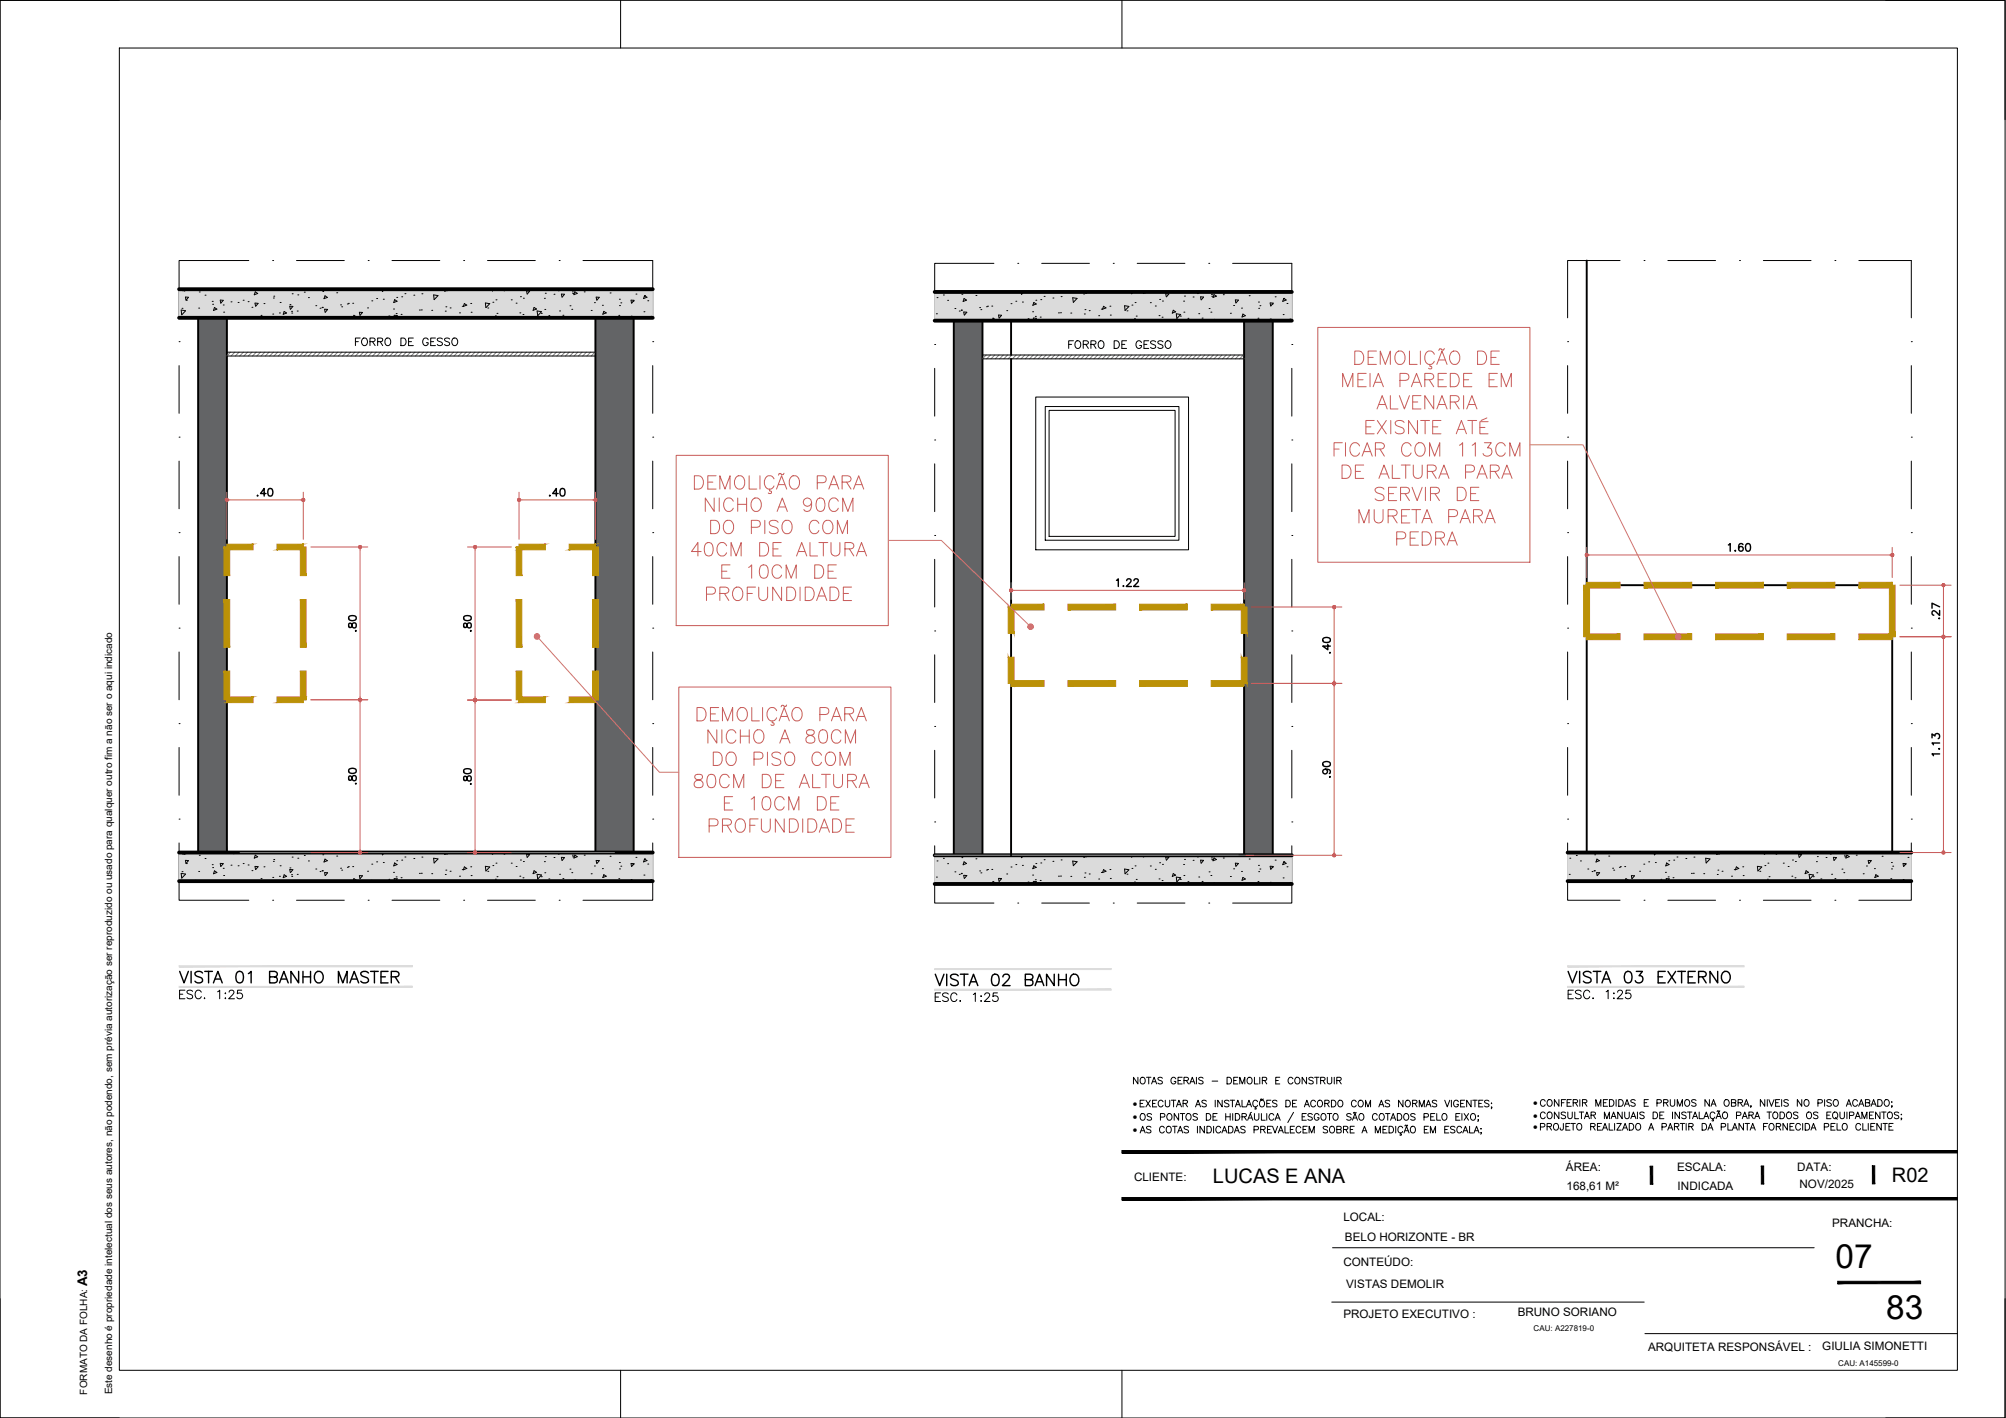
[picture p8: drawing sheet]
<svg xmlns="http://www.w3.org/2000/svg" width="420mm" height="297mm" viewBox="0 0 420 297" stroke-linecap="round" stroke-linejoin="round" font-family="sans-serif">
<defs><g id="words">
<g font-size="7">
<text x="384.5" y="265.6">07</text>
<text x="395.1" y="276.3">83</text>
</g>
<g font-size="5.7">
<text x="36.3" y="207.1">VISTA 01 BANHO MASTER</text>
<text x="194.7" y="207.8">VISTA 02 BANHO</text>
<text x="327.4" y="207.1">VISTA 03 EXTERNO</text>
</g>
<text font-size="4.9" x="232.5" y="124.2">1.22</text>
<g font-size="4.4">
<text x="222.6" y="74.1">FORRO DE GESSO</text>
<text x="52.6" y="105.1">.40</text>
<text x="113.9" y="105.1">.40</text>
<text x="407.1" y="130.9" transform="rotate(-90 407.1 130.9)">.27</text>
<text x="75.5" y="133.3" transform="rotate(-90 75.5 133.3)">.80</text>
<text x="99.5" y="133.3" transform="rotate(-90 99.5 133.3)">.80</text>
<text x="279.4" y="137.9" transform="rotate(-90 279.4 137.9)">.40</text>
<text x="407.1" y="159.5" transform="rotate(-90 407.1 159.5)">1.13</text>
<text x="75.5" y="165.5" transform="rotate(-90 75.5 165.5)">.80</text>
<text x="99.5" y="165.5" transform="rotate(-90 99.5 165.5)">.80</text>
<text x="279.4" y="164" transform="rotate(-90 279.4 164)">.90</text>
</g>
<g font-size="4.2">
<text x="254.1" y="247.9">LUCAS E ANA</text>
<text x="396.3" y="247.7">R02</text>
</g>
<text font-size="2.8" x="18.3" y="269.4" transform="rotate(-90 18.3 269.4)">A3</text>
<g font-size="2.4">
<text x="328" y="245.3">ÁREA:</text>
<text x="351.3" y="245.3">ESCALA:</text>
<text x="376.4" y="245.3">DATA:</text>
<text x="237.5" y="247.3">CLIENTE:</text>
<text x="328.1" y="249.4">168,61 M²</text>
<text x="351.4" y="249.4">INDICADA</text>
<text x="376.9" y="248.9">NOV/2025</text>
<text x="281.4" y="255.9">LOCAL:</text>
<text x="383.8" y="257.1">PRANCHA:</text>
<text x="281.7" y="260">BELO HORIZONTE - BR</text>
<text x="281.4" y="265.1">CONTEÚDO:</text>
<text x="282" y="269.8">VISTAS DEMOLIR</text>
<text x="317.9" y="275.7">BRUNO SORIANO</text>
<text x="281.4" y="276.1">PROJETO EXECUTIVO :</text>
<text x="345.2" y="283">ARQUITETA RESPONSÁVEL :</text>
<text x="381.7" y="282.9">GIULIA SIMONETTI</text>
</g>
<g font-size="2.1">
<text x="237.3" y="231.9">·</text>
<text x="321.1" y="231.7">·</text>
<text x="237.3" y="234.7">·</text>
<text x="237.3" y="237.3">·</text>
<text x="321.1" y="234.3">·</text>
<text x="321.1" y="236.7">·</text>
<text x="18.3" y="292.1" transform="rotate(-90 18.3 292.1)">FORMATO DA FOLHA:</text>
<text x="23.5" y="292.1" transform="rotate(-90 23.5 292.1)">Este desenho é propriedade intelectual dos seus autores, não podendo, sem prévia autorização ser reproduzido ou usado para qualquer outro fim a não ser o aqui indicado</text>
</g>
<g font-size="1.7">
<text x="321.2" y="278.9">CAU: A227819-0</text>
<text x="385" y="286.1">CAU: A145599-0</text>
</g>
</g></defs>
<!-- layer: 04-BLO_mobiliario -->
<g fill="#636466" stroke="#636466" stroke-width=".21">
<path d="M260.6 67.2l6 112v-112zM260.6 67.2l6 112h-6z"/>
<path d="M199.8 67.2l6 112v-112zM199.8 67.2l6 112h-6z"/>
<path d="M124.7 64.6l8 114v-114zM124.7 64.6l8 114h-8z"/>
<path d="M41.5 64.6l6 114v-114zM41.5 64.6l6 114h-6z"/>
</g>
<!-- layer: 02-PRJ_parede -->
<path d="M332.3 54.6v124M41.5 64.6v114M47.5 64.6v114M124.7 64.6v114M132.7 64.6v114M199.8 67.2v112M205.8 67.2v112M211.8 67.2v7.2M211.8 75.2v104M260.6 67.2v112M266.6 67.2v112M332.3 122.6h64v56" fill="none" stroke="#000" stroke-width=".4"/>
<!-- layer: 02-PRJ_tracejado -->
<g fill="none" stroke="#000" stroke-width=".21">
<path d="M52.1 54.6h-14.6v12M57.1 54.6h.1M62.1 54.6h10M77.1 54.6h.1M82.1 54.6h10M97.1 54.6h.1M102.1 54.6h10M117.1 54.6h.1M122.1 54.6h14.6v12M208.2 55.2h-12.4v12M213.2 55.2h.1M218.2 55.2h10"/>
<path d="M233.2 55.2h.1M238.2 55.2h10M253.2 55.2h.1M258.2 55.2h12.4v12M339.3 54.6h-11v12M344.3 54.6h.1M349.3 54.6h10M364.3 54.6h.1M369.3 54.6h10M384.3 54.6h.1M389.3 54.6h11v12M37.5 71.6h.1"/>
<path d="M37.5 76.6v10M136.7 71.6h.1M136.7 76.6v10M195.8 72.2h.1M195.8 77.2v10M270.6 72.2h.1M270.6 77.2v10M328.3 71.6h.1M328.3 76.6v10M400.3 71.6h.1M400.3 76.6v10M37.5 91.6h.1"/>
<path d="M37.5 96.6v10M136.7 91.6h.1M136.7 96.6v10M195.8 92.2h.1M195.8 97.2v10M270.6 92.2h.1M270.6 97.2v10M328.3 91.6h.1M328.3 96.6v10M400.3 91.6h.1M400.3 96.6v10M37.5 111.6h.1"/>
<path d="M37.5 116.6v10M136.7 111.6h.1M136.7 116.6v10M195.8 112.2h.1M195.8 117.2v10M270.6 112.2h.1M270.6 117.2v10M328.3 111.6h.1M328.3 116.6v10M400.3 111.6h.1M400.3 116.6v10M37.5 131.6h.1"/>
<path d="M37.5 136.6v10M136.7 131.6h.1M136.7 136.6v10M195.8 132.2h.1M195.8 137.2v10M270.6 132.2h.1M270.6 137.2v10M328.3 131.6h.1M328.3 136.6v10M400.3 131.6h.1M400.3 136.6v10M37.5 151.6h.1"/>
<path d="M37.5 156.6v10M136.7 151.6h.1M136.7 156.6v10M195.8 152.2h.1M195.8 157.2v10M270.6 152.2h.1M270.6 157.2v10M328.3 151.6h.1M328.3 156.6v10M400.3 151.6h.1M400.3 156.6v10M37.5 176.6v12h14.6"/>
<path d="M37.5 171.6h.1M136.7 171.6h.1M136.7 176.6v12h-14.6M195.8 177.2v12h12.4M195.8 172.2h.1M270.6 172.2h.1M270.6 177.2v12h-12.4M328.3 176.6v12h11M328.3 171.6h.1M400.3 171.6h.1M400.3 176.6v12h-11M57.1 188.6h.1"/>
<path d="M62.1 188.6h10M77.1 188.6h.1M82.1 188.6h10M97.1 188.6h.1M102.1 188.6h10M117.1 188.6h.1M213.2 189.2h.1M218.2 189.2h10M233.2 189.2h.1M238.2 189.2h10M253.2 189.2h.1M344.3 188.6h.1"/>
<path d="M349.3 188.6h10M364.3 188.6h.1M369.3 188.6h10M384.3 188.6h.1"/>
</g>
<!-- layer: 03-TRA_paredes -->
<g fill="#dbdbdb" stroke="#dbdbdb" stroke-width=".21">
<path d="M37.5 178.6l99.2 6v-6zM37.5 178.6l99.2 6h-99.2z"/>
<path d="M37.5 60.6l99.2 6v-6zM37.5 60.6l99.2 6h-99.2z"/>
<path d="M195.8 179.2l74.8 6v-6zM195.8 179.2l74.8 6h-74.8z"/>
<path d="M195.8 61.2l74.8 6v-6zM195.8 61.2l74.8 6h-74.8z"/>
<path d="M328.3 178.6l72 6v-6zM328.3 178.6l72 6h-72z"/>
</g>
<g fill="none" stroke="#000" stroke-width=".21">
<path d="M38 65l.1 .9 .8-.8M38 64.9l.9 .2M38.1 64.6h.1M38.2 60.9h.1M38.8 60.6l-.1 .3 .7-.2-.2-.1M38.8 62.2l.1 .7M38.9 62.2l.6 .1-.5 .6M39 62.9h.1M40.9 66.4h.1M41.6 64.5h.1M41.7 61.2h.1M42.9 61.8h.1"/>
<path d="M44.4 63.1h.1M44.5 63.7h.1M44.9 64.4l.5 .4-.7 .2zM46.1 62.9l.1 .6M46.2 62.9h.6l-.5 .6M46.8 63.9h.1M46.8 65.4h.1M48.4 63.2h.1M48.9 60.8h.1M49.9 63.4h.1M50.9 62.9h.1M51.8 66.6h.1"/>
<path d="M52 63.2h.1M52.8 64.4h.1M53.4 63.5l.1 .6M53.4 63.5h.7l-.5 .6M53.5 61.1l.5 .4-.7 .3zM54.7 66.1h.1M55.3 63.6h.1M57.1 65.8h.1M57.3 62.4h.1M57.3 62h.1M58.5 65.6h.1M58.7 63.4h.1"/>
<path d="M59.3 65.8l.7-.2-.5-.4-.2 .7M60.7 64.1l.1 .7M60.7 63.8h.1M60.7 64.1l.6 .1-.4 .6M61.1 65.2h.1M61.1 65.6h.1M61.2 61.5h.1M62.3 65.2h.1M62.4 61.8h.1M63.7 61.2h.1M64.6 62.3h.1M66.1 64h.1"/>
<path d="M67 64.6h.1M67.5 64.4h.1M67.6 61.1h.1M68 64.8l.1 .6M68 64.8h.6l-.5 .6M68.6 62.3l-.5-.3-.2 .6 .7-.3M70.5 61.3h.1M71.3 63.9h.1M71.6 64.3h.1M72.7 63.7h.1M73 63.5h.1M73.9 63.5h.1"/>
<path d="M74 66.6l.1-.6 .5 .4-.5 .2M75.3 65.4l.1 .6 .5-.5-.6-.1M77 64.5h.1M77.8 66.4h.1M77.9 63h.1M78.9 62.5h.1M80 60.6l.1 .5 .5-.5M80.3 62.7h.1M81.4 66.2h.1M82.4 64.7h.1M82.7 66.6l-.1-.6 .6 .1-.4 .5M82.7 62.8l.5 .3-.7 .3z"/>
<path d="M83 65.7h.1M83.1 62.3h.1M84 65.9h.1M84.1 62.2h.1M84.8 61.5h.1M86.7 61.8h.1M87.8 64.9h.1M88.2 64.9h.1M88.4 61.5h.1M90.3 66.6h.1M90.4 65h.1M90.8 61.8l.9 .1-.8 .9z"/>
<path d="M93.1 61h.1M93.3 65.2h.1M93.4 64.3h.1M93.5 60.9h.1M94.3 64.5h.1M96.2 65.5h.1M96.8 64.2h.1M97.1 64.2l.7-.3-.5-.3-.3 .6M98.6 63.6h.1M98.7 65.4h.1M101.7 63.5l.9 .1-.8 .8zM102.2 64.5h.1"/>
<path d="M103.1 60.6v.4M103.2 63.3h.1M103.5 60.6l-.3 .3M103.8 66.2h.1M103.9 62.8h.1M104.1 65.6h.1M105.7 60.6l-.1 .3M106.2 60.6h.1l-.7 .3M107 66.5h.1M107.1 62.8h.1M108.1 63.5h.1M108.9 65.5h.1"/>
<path d="M109 62.2h.1M109.5 65.9h.1M109.6 62.5h.1M110.3 61l.1 .6M110.3 60.9l.6 .1-.5 .6M111.5 60.7h.1M111.9 64.4l.5 .3-.7 .3zM112.5 65.2l.9 .1-.8 .8zM113.4 65.6h.1M114 62.5h.1M114.1 64.8h.1M114.2 61.4h.1"/>
<path d="M115 66.1h.1M116 61.6h.1M116.9 60.9h.1M117.2 65.1h.1M117.7 62.2l-.1-.6h.6l-.4 .6M117.9 66h.1M119.4 64.1h.1M119.5 60.7h.1M119.8 64.8h.1M119.9 61.1h.1M120 61.5h.1M120.4 66.3h.1"/>
<path d="M120.4 61.1l.5 .4-.7 .2zM122.4 61.1h.1M122.4 60.8h.1M123.8 65h.1M124.5 63.4h.1M125 62.9l-.1-.7 .6 .1-.5 .6M125.8 66.6h.1M126.2 64h.1M126.5 65.2l.5 .3-.7 .3zM127.8 61.4h.1M129.6 66.1h.1M129.7 62.7h.1"/>
<path d="M129.8 64h.1M130 63.4h.1M132.2 62.9l.1 .6M132.2 66.2h.1M132.2 62.9h.6l-.5 .6M132.6 63.1h.1M133.2 61.6h.1M134.8 62.5l.7-.2-.5-.4-.2 .7M134.9 65.3h.1M135 61.9h.1M135.7 63h.1M136.3 66.3h.1"/>
<path d="M196.1 65.7h.1M196.3 62.3h.1M197.6 61.8h.1M198.5 62.9h.1M200 64.6h.1M200.9 65.2h.1M201.3 65h.1M201.3 64.9h.1M201.5 61.6h.1M201.7 63.1l.2-.6 .5 .4-.7 .2M201.8 65.4l.2 .6M201.9 65.3l.6 .1-.5 .6"/>
<path d="M204.4 61.9h.1M205.2 64.4h.1M205.4 64.9h.1M206.6 64.2h.1M206.8 64.1h.1M207.7 64.1h.1M207.8 67.2l.2-.6 .5 .4-.5 .2M209.1 66l.2 .6M209.2 66h.6l-.5 .6M210.9 65.1h.1M211.6 67h.1M211.8 63.6h.1"/>
<path d="M212.8 63.1h.1M213.9 61.2l.1 .5 .4-.5M214.1 63.3h.1M215.3 66.8h.1M216.3 65.3h.1M216.3 64l.7-.3-.5-.3-.2 .6M216.4 66.6l.1 .6M216.5 66.6l.6 .1-.4 .5M216.9 66.3h.1M217 62.9h.1M217.9 66.4h.1M218 62.8h.1"/>
<path d="M218.7 62.1h.1M220.5 62.4h.1M221.7 65.5h.1M222.1 65.5h.1M222.2 62.1h.1M224.2 67.1h.1M224.3 65.6h.1M224.7 62.4l.9 .1-.8 .8zM227 61.6h.1M227.1 65.8h.1M227.2 64.9h.1M227.4 61.5h.1"/>
<path d="M228.1 65.1h.1M230.1 66.1h.1M230.7 64.8h.1M231.1 64.2l.5 .3-.7 .3zM232.5 64.1h.1M232.6 66h.1M236.1 65.1h.1M236.4 64.2l-.9-.1 .1 .9 .9-.8M236.9 61.2l.1 .3M237.1 63.9h.1M237.3 61.2l-.3 .3M237.6 66.8h.1"/>
<path d="M237.7 63.4h.1M238 66.2h.1M239.6 61.2l-.1 .3 .7-.3h-.1M240.8 67.1h.1M240.9 63.4h.1M242 64.1h.1M242.8 66.1h.1M242.9 62.7h.1M243.4 66.4h.1M243.5 63.1h.1M244.2 61.5l.1 .7M244.2 61.5l.6 .1-.5 .6"/>
<path d="M245.4 61.3h.1M246.2 65.3l-.5-.3-.2 .6M246.3 65.3l-.8 .3M246.4 65.7l.9 .2-.8 .8M246.4 65.8l.1 .9M247.2 66.2h.1M247.9 63.1h.1M248 65.4h.1M248.1 62h.1M248.8 66.7h.1M249.9 62.2h.1M250.8 61.5h.1"/>
<path d="M251.1 65.7h.1M251.5 62.2l.1 .6M251.5 62.2h.6l-.5 .6M251.8 66.6h.1M253.2 64.6h.1M253.4 61.3h.1M253.6 65.4h.1M253.7 61.7h.1M253.8 62.1h.1M254.3 66.9h.1M254.3 61.7l.5 .3-.7 .3zM256.2 61.7h.1"/>
<path d="M256.3 61.4h.1M257.7 65.6h.1M258.4 64h.1M258.7 62.8l.1 .7M258.8 62.8l.6 .1-.5 .5M259.7 67.1h.1M260 64.5h.1M260.3 65.8l.5 .3-.7 .3zM261.6 61.9h.1M263.5 66.7h.1M263.6 63.3h.1M263.6 64.6h.1"/>
<path d="M263.9 64h.1M266 63.5l.1 .6M266.1 66.8h.1M266.1 63.4l.6 .1-.5 .6M266.4 63.7h.1M267.1 62.2h.1M268.8 65.9h.1M268.9 62.5l.5 .4-.7 .2zM268.9 62.5h.1M269.6 63.6h.1M270.2 66.9h.1M38.2 178.9h.1"/>
<path d="M38.8 178.6l-.1 .4M39.2 178.6l.2 .1-.7 .2M41.7 179.2h.1M42.9 179.8h.1M48.9 178.8h.1M53.5 179.1l.5 .4-.7 .3zM61.2 179.5h.1M62.4 179.8h.1M63.7 179.2h.1M67.6 179.1h.1M70.5 179.3h.1M80 178.6l.1 .5 .5-.5"/>
<path d="M84.8 179.5h.1M86.7 179.8h.1M88.4 179.5h.1M90.8 179.8l.1 1 .8-.9M90.8 179.8l.9 .1M93.1 179h.1M93.5 178.9h.1M103.1 178.6v.4M103.5 178.6l-.3 .4M105.7 178.6l-.1 .3 .7-.2-.1-.1M110.3 179l.1 .6M110.3 179h.6l-.5 .6"/>
<path d="M111.5 178.7h.1M114.2 179.4h.1M116 179.6h.1M116.9 178.9h.1M119.5 178.7h.1M119.9 179.1h.1M120 179.5h.1M120.4 179.1l.5 .4-.7 .2zM122.4 179.1h.1M122.4 178.8h.1M127.8 179.4h.1M133.2 179.6h.1"/>
<path d="M135 179.9h.1M197.6 179.8h.1M201.5 179.6h.1M204.4 179.9h.1M213.9 179.2l.1 .5 .4-.5M227 179.6h.1M227.4 179.5h.1M236.9 179.2l.1 .3M237.3 179.2l-.3 .3M239.6 179.2l-.1 .3 .7-.3h-.1M244.2 179.5l.1 .7M244.2 179.5l.6 .1-.5 .6"/>
<path d="M245.4 179.3h.1M250.8 179.5h.1M253.4 179.3h.1M253.7 179.7h.1M256.2 179.7h.1M256.3 179.4h.1M261.6 179.9h.1M328.8 179.8h.1M330.2 179.2h.1M334 179.1h.1M337 179.3h.1M346.5 178.6v.5l.5-.5"/>
<path d="M351.2 179.5h.1M353.1 179.8h.1M354.8 179.5h.1M357.3 179.8l.1 1 .8-.9M357.3 179.8l.8 .1M359.5 179h.1M359.9 178.9h.1M369.5 178.6v.4M369.9 178.6l-.3 .4M372.1 178.6l-.1 .3 .7-.2-.1-.1M376.7 179h.7l-.5 .6zM377.9 178.7h.1"/>
<path d="M380.6 179.4h.1M382.5 179.6h.1M383.3 178.9h.1M384 179.6h.7l-.5 .6zM385.9 178.7h.1M386.3 179.1h.1M386.4 179.5h.1M386.6 179.7l.2-.6 .5 .4-.7 .2M388.8 179.1h.1M388.9 178.8h.1M394.2 179.4h.1M399.6 179.6h.1"/>
<path d="M38 183l.9 .1-.8 .8zM38.1 182.6h.1M39 180.9l.5-.6-.6-.1v.7M39 180.9h.1M40.9 184.4h.1M41.6 182.5h.1M44.4 181.1h.1M44.5 181.7h.1M44.9 182.4l.5 .4-.7 .2zM46.1 180.9l.1 .6M46.2 180.9h.6l-.5 .6M46.8 181.9h.1"/>
<path d="M46.8 183.4h.1M48.4 181.2h.1M49.9 181.4h.1M50.9 180.9h.1M51.8 184.6h.1M52 181.2h.1M52.8 182.4h.1M53.4 181.5l.1 .6M53.4 181.5l.7 .1-.5 .5M54.7 184.1h.1M55.3 181.6h.1M57.1 183.8h.1"/>
<path d="M57.3 180.4h.1M57.3 180.1h.1M58.5 183.6h.1M58.7 181.4h.1M59.5 183.2l.5 .4-.7 .2zM60.7 182.1l.1 .7M60.7 181.8h.1M60.7 182.1l.6 .1-.4 .6M61.1 183.2h.1M61.1 183.6h.1M62.3 183.2h.1M64.6 180.3h.1"/>
<path d="M66.1 182h.1M67 182.6h.1M67.5 182.4h.1M68 182.8l.1 .6M68 182.8h.6l-.5 .6M68.6 180.3l-.5-.3-.2 .6M68.6 180.3l-.7 .3M71.3 181.9h.1M71.6 182.3h.1M72.7 181.7h.1M73 181.6h.1M73.9 181.5h.1"/>
<path d="M74 184.6l.1-.5 .5 .3-.5 .2M75.3 183.4l.1 .7 .5-.6-.6-.1M77 182.5h.1M77.8 184.4h.1M77.9 181h.1M78.9 180.5h.1M80.3 180.7h.1M81.4 184.2h.1M82.4 182.7h.1M82.7 184.6l-.1-.5h.6l-.4 .5M82.7 180.8l.5 .3-.7 .3zM83 183.7h.1"/>
<path d="M83.1 180.3h.1M84 183.9h.1M84.1 180.2h.1M87.8 183h.1M88.2 182.9h.1M90.3 184.6h.1M90.4 183h.1M93.3 183.2h.1M93.4 182.3h.1M94.3 182.5h.1M96.2 183.5h.1M96.8 182.2h.1"/>
<path d="M97.8 181.9l-.7 .3M97.8 181.9l-.5-.3-.3 .6M98.6 181.6h.1M98.7 183.4h.1M101.7 181.5l.9 .1-.8 .8zM102.2 182.5h.1M103.2 181.3h.1M103.8 184.2h.1M103.9 180.8h.1M104.1 183.6h.1M107 184.5h.1M107.1 180.8h.1"/>
<path d="M108.1 181.5h.1M108.9 183.5h.1M109 180.2h.1M109.5 183.9h.1M109.6 180.5h.1M111.9 182.4l.5 .3-.7 .3zM113.4 183.6h.1M113.4 183.3l-.9-.1 .1 .9 .8-.8M114 180.5h.1M114.1 182.8h.1M115 184.1h.1M117.2 183.1h.1"/>
<path d="M117.7 180.2l-.1-.6h.6l-.4 .6M117.9 184.1h.1M119.4 182.1h.1M119.8 182.8h.1M120.4 184.3h.1M123.8 183h.1M124.5 181.4h.1M125 180.9l-.1-.7 .6 .1-.5 .6M125.8 184.6h.1M126.2 182h.1M127 183.5l-.7 .3M127 183.6l-.5-.4-.2 .6"/>
<path d="M129.6 184.1h.1M129.7 180.7h.1M129.8 182h.1M130 181.4h.1M132.2 180.9l.1 .6M132.2 184.2h.1M132.2 180.9h.6l-.5 .6M132.6 181.1h.1M134.8 180.5l.7-.2-.5-.4-.2 .7M134.9 183.3h.1M135.7 181h.1M136.3 184.3h.1"/>
<path d="M196.1 183.7h.1M196.3 180.3h.1M198.5 180.9h.1M200 182.6h.1M200.9 183.2h.1M201.3 183h.1M201.7 181.2l.2-.7 .5 .4-.7 .3M201.8 183.4l.2 .6M201.9 183.4h.6l-.5 .6M205.2 182.4h.1M205.4 182.8h.1M206.6 182.3h.1"/>
<path d="M206.8 182.1h.1M207.7 182.1h.1M208.5 185l-.5-.4-.2 .6M208.5 185l-.5 .2M209.1 184l.2 .6M209.2 184l.6 .1-.5 .5M210.9 183.1h.1M211.6 185h.1M211.8 181.6h.1M212.8 181.1h.1M214.1 181.3h.1M215.3 184.8h.1"/>
<path d="M216.3 183.3h.1M216.4 184.6l.1 .6M216.5 184.6l.6 .1-.4 .5M216.5 181.4l.5 .3-.7 .3zM216.9 184.3h.1M217 180.9h.1M217.9 184.4h.1M218 180.8h.1M218.7 180.1h.1M220.5 180.4h.1M221.7 183.5h.1M222.1 183.5h.1"/>
<path d="M222.2 180.1h.1M224.2 185.2h.1M224.3 183.6h.1M224.7 180.4l.9 .1-.8 .8zM227.1 183.8h.1M227.2 182.9h.1M228.1 183.1h.1M230.1 184.1h.1M230.7 182.8h.1M231.1 182.2l.5 .3-.7 .3zM232.5 182.1h.1M232.6 184h.1"/>
<path d="M236.1 183.1h.1M236.4 182.2l-.9-.1 .1 .9 .9-.8M237.1 181.9h.1M237.6 184.8h.1M237.7 181.4h.1M238 184.2h.1M240.8 185.1h.1M240.9 181.4h.1M242 182.1h.1M242.8 184.1h.1M242.9 180.7h.1M243.4 184.5h.1"/>
<path d="M243.5 181.1h.1M246.3 183.3l-.8 .3 .2-.6 .5 .3M247.2 184.2h.1M247.3 183.9l-.8 .8M247.3 183.9l-.9-.1 .1 .9M247.9 181.1h.1M248 183.4h.1M248.1 180h.1M248.8 184.7h.1M249.9 180.2h.1M251.1 183.7h.1M251.5 180.2l.1 .6"/>
<path d="M251.5 180.2h.6l-.5 .6M251.8 184.6h.1M253.2 182.6h.1M253.6 183.4h.1M253.8 180.1h.1M254.1 180.3l.7-.2-.5-.4-.2 .6M254.3 184.9h.1M257.7 183.6h.1M258.4 182h.1M258.7 180.8l.1 .7M258.8 180.8l.6 .1-.5 .5M259.7 185.2h.1"/>
<path d="M260 182.5h.1M260.3 183.8l.5 .3-.7 .3zM263.5 184.7h.1M263.6 181.3h.1M263.6 182.6h.1M263.9 182h.1M266 181.5l.1 .6M266.1 184.8h.1M266.1 181.4l.6 .1-.5 .6M266.4 181.7h.1M267.1 180.2h.1M268.8 183.9h.1"/>
<path d="M268.9 180.5l.5 .4-.7 .2zM268.9 180.5h.1M269.6 181.6h.1M270.2 184.9h.1M328.7 183.2h.1M331 180.3h.1M332.6 182h.1M333.5 182.6h.1M333.9 182.4h.1M334.4 182.8l.1 .6M334.5 182.8h.5l-.4 .6M335 180.3l-.5-.3-.2 .6"/>
<path d="M335 180.3l-.7 .3M337.8 181.9h.1M338 182.3h.1M339.2 181.7h.1M339.4 181.6h.1M340.3 181.5h.1M340.4 184.6l.2-.5 .5 .3-.6 .2M341.7 183.4l.6 .1-.5 .6zM343.4 182.5h.1M344.2 184.4h.1M344.3 181h.1M345.3 180.5h.1"/>
<path d="M346.7 180.7h.1M347.9 184.2h.1M348.8 182.7h.1M349.1 184.6l-.1-.5h.6l-.4 .5M349.1 180.8l.5 .3-.7 .3zM349.4 183.7h.1M349.5 180.3h.1M350.4 183.9h.1M350.6 180.2h.1M354.3 183h.1M354.7 182.9h.1M356.7 184.6h.1"/>
<path d="M356.8 183h.1M359.7 183.2h.1M359.8 182.3h.1M360.7 182.5h.1M362.7 183.5h.1M363.2 182.2h.1M364.2 181.9l-.7 .3M364.2 181.9l-.5-.3-.2 .6M365 181.6h.1M365.1 183.4h.1M368.1 181.5l.9 .1-.8 .8zM368.6 182.5h.1"/>
<path d="M369.7 181.3h.1M370.2 184.2h.1M370.3 180.8h.1M370.5 183.6h.1M373.4 184.5h.1M373.5 180.8h.1M374.5 181.5h.1M375.3 183.5h.1M375.4 180.2h.1M376 183.9h.1M376 180.5h.1M378.3 182.4l.5 .3-.7 .3z"/>
<path d="M379.8 183.6h.1M379.8 183.3l-.9-.1 .2 .9 .7-.8M380.4 180.5h.1M380.5 182.8h.1M381.4 184.1h.1M383.6 183.1h.1M384.3 184.1h.1M385.8 182.1h.1M386.2 182.8h.1M386.8 184.3h.1M390.2 183h.1M390.9 181.4h.1"/>
<path d="M391.4 180.9l-.1-.7 .6 .1-.4 .6M392.2 184.6h.1M392.6 182h.1M393.4 183.5l-.7 .3M393.4 183.6l-.5-.4-.2 .6M396 184.1h.1M396.2 180.7h.1M396.2 182h.1M396.4 181.4h.1M398.6 180.9l.1 .6M398.6 184.2h.1M398.6 180.9h.6l-.5 .6"/>
<path d="M399 181.1h.1"/>
</g>
<!-- layer: 02-PRJ_estrutura -->
<path d="M37.5 66.6h99.2M37.5 60.6h99.2M195.8 67.2h74.8M195.8 61.2h74.8M37.5 178.6h99.2M195.8 179.2h74.8M328.3 178.6h72M37.5 184.6h99.2M195.8 185.2h74.8M328.3 184.6h72" fill="none" stroke="#000" stroke-width=".8"/>
<!-- layer: ARQ-FORRO -->
<g fill="none" stroke="#808080" stroke-width=".21">
<path d="M48.3 73.8l-.8 .8M49.2 73.8l-.8 .8M50.1 73.8l-.8 .8M51 73.8l-.8 .8M51.9 73.8l-.8 .8M52.8 73.8l-.8 .8M53.7 73.8l-.8 .8M54.6 73.8l-.8 .8M55.5 73.8l-.8 .8M56.4 73.8l-.8 .8M57.3 73.8l-.8 .8M58.2 73.8l-.8 .8"/>
<path d="M59.1 73.8l-.8 .8M60 73.8l-.8 .8M60.9 73.8l-.8 .8M61.8 73.8l-.8 .8M62.7 73.8l-.9 .8M63.6 73.8l-.8 .8M64.5 73.8l-.9 .8M65.3 73.8l-.7 .8M66.3 73.8l-.9 .8M67.1 73.8l-.7 .8M68.1 73.8l-.9 .8M68.9 73.8l-.8 .8"/>
<path d="M69.8 73.8l-.8 .8M70.7 73.8l-.8 .8M71.6 73.8l-.8 .8M72.5 73.8l-.8 .8M73.4 73.8l-.8 .8M74.3 73.8l-.8 .8M75.2 73.8l-.8 .8M76.1 73.8l-.8 .8M77 73.8l-.8 .8M77.9 73.8l-.8 .8M78.8 73.8l-.8 .8M79.7 73.8l-.8 .8"/>
<path d="M80.6 73.8l-.8 .8M81.5 73.8l-.8 .8M82.4 73.8l-.8 .8M83.3 73.8l-.8 .8M84.2 73.8l-.8 .8M85.1 73.8l-.8 .8M86 73.8l-.8 .8M86.9 73.8l-.8 .8M87.8 73.8l-.8 .8M88.7 73.8l-.8 .8M89.6 73.8l-.8 .8M90.5 73.8l-.8 .8"/>
<path d="M91.4 73.8l-.8 .8M92.3 73.8l-.8 .8M93.2 73.8l-.8 .8M94.1 73.8l-.8 .8M95 73.8l-.8 .8M95.9 73.8l-.8 .8M96.8 73.8l-.8 .8M97.7 73.8l-.8 .8M98.6 73.8l-.8 .8M99.5 73.8l-.8 .8M100.4 73.8l-.8 .8M101.3 73.8l-.8 .8"/>
<path d="M102.2 73.8l-.8 .8M103.1 73.8l-.8 .8M104 73.8l-.8 .8M104.9 73.8l-.8 .8M105.8 73.8l-.8 .8M106.7 73.8l-.8 .8M107.6 73.8l-.8 .8M108.5 73.8l-.8 .8M109.3 73.8l-.7 .8M110.3 73.8l-.8 .8M111.1 73.8l-.8 .8M112.1 73.8l-.8 .8"/>
<path d="M112.9 73.8l-.8 .8M113.9 73.8l-.8 .8M114.7 73.8l-.8 .8M115.6 73.8l-.7 .8M116.5 73.8l-.8 .8M117.4 73.8l-.8 .8M118.3 73.8l-.8 .8M119.2 73.8l-.8 .8M120.1 73.8l-.8 .8M121 73.8l-.8 .8M121.9 73.8l-.8 .8M122.8 73.8l-.8 .8"/>
<path d="M123.7 73.8l-.8 .8M124.6 73.8l-.8 .8M206.6 74.4l-.8 .7M207.5 74.4l-.8 .8M208.4 74.4l-.8 .8M209.3 74.4l-.9 .8M210.1 74.4l-.7 .8M211.1 74.4l-.9 .8M211.9 74.4l-.8 .8M212.9 74.4l-.9 .8M213.7 74.4l-.8 .8M214.7 74.4l-.9 .8"/>
<path d="M215.5 74.4l-.8 .8M216.4 74.4l-.8 .8M217.3 74.4l-.8 .8M218.2 74.4l-.8 .8M219.1 74.4l-.8 .8M220 74.4l-.8 .8M220.9 74.4l-.8 .8M221.8 74.4l-.8 .8M247.9 74.4l-.8 .8M248.8 74.4l-.8 .8M249.7 74.4l-.8 .8M250.6 74.4l-.8 .8"/>
<path d="M251.5 74.4l-.8 .8M252.3 74.4l-.7 .8M253.3 74.4l-.8 .8M254.1 74.4l-.8 .8M255.1 74.4l-.8 .8M255.9 74.4l-.8 .8M256.9 74.4l-.8 .8M257.7 74.4l-.8 .8M258.6 74.4l-.7 .8M259.5 74.4l-.8 .8M260.4 74.4l-.8 .8M260.6 75.1l-.1 .1"/>
</g>
<path d="M47.5 73.8h77.2M47.5 74.6h77.2M205.8 74.4h54.8M205.8 75.2h54.8" fill="none" stroke="#000" stroke-width=".21"/>
<!-- layer: ARQ-TEXTO -->
<g fill="none" stroke="#000" stroke-width=".21">
<path d="M74.4 71.6h.7M75.4 70.8h-1v1.6M75.9 71l.2-.1a.74 .74 0 0 1 .9 .7 .74 .74 0 0 1-.9 .7l-.4-.5zM77.5 71.6l.9-.1 .2-.4-.4-.3h-.7v1.6M78 71.6l.6 .8M79.1 71.6l.9-.1 .2-.2-.1-.3-1-.2v1.6M79.6 71.6l.6 .8M80.8 71l.1-.1a.77 .77 0 0 1 1 .7 .77 .77 0 0 1-.8 .8l-.5-.6zM84 70.8h.5a.84 .84 0 0 1 .6 .8 .84 .84 0 0 1-.6 .8h-.5zM85.6 71.6h.6M86.6 70.8h-1v1.6h1M89.7 71.2a.59 .59 0 0 0-.7-.4 .59 .59 0 0 0-.5 .6v.4a.57 .57 0 0 0 .6 .6 .57 .57 0 0 0 .6-.6h-.4"/>
<path d="M90.2 71.6h.6M91.2 70.8h-1v1.6h1M92.7 71l-.4-.2-.7 .2 .1 .4 .9 .4 .1 .4a.71 .71 0 0 1-1.1 0M94.2 71l-.4-.2-.7 .2 .2 .4 .8 .4 .1 .4a.69 .69 0 0 1-1.1 0M94.8 71l.1-.1a.75 .75 0 0 1 1 .7 .75 .75 0 0 1-1 .7l-.3-.5zM38.7 207.4h-1.1v1.8h1.1M40.3 207.7a.67 .67 0 0 0-.6-.3 .67 .67 0 0 0-.5 .4l.1 .3 .9 .3 .1 .6a.78 .78 0 0 1-1.1 0M42.2 207.8a.67 .67 0 0 0-.8-.4 .67 .67 0 0 0-.5 .7v.4a.66 .66 0 0 0 .5 .7 .66 .66 0 0 0 .8-.4M42.8 209.1h.1zM45.6 207.8l.4-.4v1.8M47.1 209.1h.2zM48 207.8l.3-.4 .6 .2a.55 .55 0 0 1-.2 .8l-.8 .8h1.2"/>
<path d="M50.6 207.4h-.8l-.1 .8a.64 .64 0 0 1 1 0 .64 .64 0 0 1-.2 .9 .64 .64 0 0 1-.9-.2M329.5 207.4h-1.1v1.8h1.1M331.2 207.7a.69 .69 0 0 0-1.2 .1l.2 .3 .8 .3 .2 .6a.8 .8 0 0 1-1.2 0M333 207.8a.67 .67 0 0 0-.8-.4 .67 .67 0 0 0-.5 .7 .75 .75 0 0 0 .2 1 .75 .75 0 0 0 1-.1l.1-.2M333.6 209.1h.2zM336.4 207.8l.4-.4v1.8M337.9 209.1h.2zM338.8 207.8l.4-.4 .5 .2a.55 .55 0 0 1-.1 .8l-.9 .8h1.2M341.5 207.4h-.9l-.1 .8a.64 .64 0 0 1 1 0 .64 .64 0 0 1-.2 .9 .64 .64 0 0 1-.9-.2"/>
</g>
<!-- layer: 04-BLO_mobiliario -->
<path d="M50.3 178.6h78.4M195.8 179.2h66.8" fill="none" stroke="#767676" stroke-width=".21"/>
<path d="M50.3 178.6h75.2M195.8 179.2h63.6" fill="none" stroke="#767676" stroke-width=".21"/>
<!-- layer: 01-EXI_demolir -->
<g fill="#bb9107" stroke="#bb9107" stroke-width=".21">
<path d="M47.5 114v1.2l5.5-1.2zM47.5 115.2l5.5-1.2v1.2z"/>
<path d="M58 114v1.2l5.5-1.2zM58 115.2l5.5-1.2v1.2z"/>
<path d="M62.9 114.6l1.2 6v-6zM62.9 114.6l1.2 6h-1.2z"/>
<path d="M62.9 125.6l1.2 10v-10zM62.9 125.6l1.2 10h-1.2z"/>
<path d="M62.9 140.6l1.2 6v-6zM62.9 140.6l1.2 6h-1.2z"/>
<path d="M58 147.2h5.5v-1.2zM58 146h5.5l-5.5 1.2z"/>
<path d="M47.5 147.2h5.5v-1.2zM47.5 146h5.5l-5.5 1.2z"/>
<path d="M46.9 140.6v6h1.2zM46.9 140.6h1.2v6z"/>
<path d="M46.9 125.6v10h1.2zM46.9 125.6h1.2v10z"/>
<path d="M46.9 114.6v6h1.2zM46.9 114.6h1.2v6z"/>
<path d="M108.7 114v1.2l5.5-1.2zM108.7 115.2l5.5-1.2v1.2z"/>
<path d="M119.2 114v1.2l5.5-1.2zM119.2 115.2l5.5-1.2v1.2z"/>
<path d="M124.1 114.6l1.2 6v-6zM124.1 114.6l1.2 6h-1.2z"/>
<path d="M124.1 125.6l1.2 10v-10zM124.1 125.6l1.2 10h-1.2z"/>
<path d="M124.1 140.6l1.2 6v-6zM124.1 140.6l1.2 6h-1.2z"/>
<path d="M119.2 147.2h5.5v-1.2zM119.2 146h5.5l-5.5 1.2z"/>
<path d="M108.7 147.2h5.5v-1.2zM108.7 146h5.5l-5.5 1.2z"/>
<path d="M108.1 140.6v6h1.2zM108.1 140.6h1.2v6z"/>
<path d="M108.1 125.6v10h1.2zM108.1 125.6h1.2v10z"/>
<path d="M108.1 114.6v6h1.2zM108.1 114.6h1.2v6z"/>
<path d="M211.8 126.6v1.2l6.9-1.2zM211.8 127.8l6.9-1.2v1.2z"/>
<path d="M223.7 126.6v1.2l10-1.2zM223.7 127.8l10-1.2v1.2z"/>
<path d="M238.7 126.6v1.2l10-1.2zM238.7 127.8l10-1.2v1.2z"/>
<path d="M253.7 126.6v1.2l6.9-1.2zM253.7 127.8l6.9-1.2v1.2z"/>
<path d="M260 127.2l1.2 5.5v-5.5zM260 127.2l1.2 5.5h-1.2z"/>
<path d="M260 137.7l1.2 5.5v-5.5zM260 137.7l1.2 5.5h-1.2z"/>
<path d="M253.7 143.8h6.9v-1.2zM253.7 142.6h6.9l-6.9 1.2z"/>
<path d="M238.7 143.8h10v-1.2zM238.7 142.6h10l-10 1.2z"/>
<path d="M223.7 143.8h10v-1.2zM223.7 142.6h10l-10 1.2z"/>
<path d="M211.8 143.8h6.9v-1.2zM211.8 142.6h6.9l-6.9 1.2z"/>
<path d="M211.2 137.7v5.5h1.2zM211.2 137.7h1.2v5.5z"/>
<path d="M211.2 127.2v5.5h1.2zM211.2 127.2h1.2v5.5z"/>
<path d="M389.3 134h7v-1.2zM389.3 132.8h7l-7 1.2z"/>
<path d="M374.3 134h10v-1.2zM374.3 132.8h10l-10 1.2z"/>
<path d="M359.3 134h10v-1.2zM359.3 132.8h10l-10 1.2z"/>
<path d="M344.3 134h10v-1.2zM344.3 132.8h10l-10 1.2z"/>
<path d="M332.3 134h7v-1.2zM332.3 132.8h7l-7 1.2z"/>
<path d="M331.7 122.6v10.8h1.2zM331.7 122.6h1.2v10.8z"/>
<path d="M332.3 122v1.2l7-1.2zM332.3 123.2l7-1.2v1.2z"/>
<path d="M344.3 122v1.2l10-1.2zM344.3 123.2l10-1.2v1.2z"/>
<path d="M359.3 122v1.2l10-1.2zM359.3 123.2l10-1.2v1.2z"/>
<path d="M374.3 122v1.2l10-1.2zM374.3 123.2l10-1.2v1.2z"/>
<path d="M389.3 122v1.2l7-1.2zM389.3 123.2l7-1.2v1.2z"/>
<path d="M395.7 122.6l1.2 10.8v-10.8zM395.7 122.6l1.2 10.8h-1.2z"/>
</g>
<g fill="none" stroke="#bb9107" stroke-width=".21">
<path d="M46.9 114.6h1.2M63.5 114v1.2M108.1 114.6h1.2M124.7 114v1.2M211.2 127.2h1.2M260.6 126.6v1.2M332.3 132.8v1.2M396.3 133.4h.1M396.3 122v1.2M47.5 146v1.2M62.9 146.6h1.2M108.7 146v1.2"/>
<path d="M124.1 146.6h1.2M211.8 142.6v1.2M260 143.2h1.2"/>
</g>
<!-- layer: ARQ-TEXTO -->
<g fill="#dcdcdc" stroke="#dcdcdc" stroke-width=".21">
<path d="M37.5 202.3v.2l48.9-.2zM37.5 202.5l48.9-.2v.2z"/>
<path d="M37.5 206.6v.2l48.9-.2zM37.5 206.8l48.9-.2v.2z"/>
<path d="M195.8 202.9v.2l36.9-.2zM195.8 203.1l36.9-.2v.2z"/>
<path d="M195.8 207.2v.2l36.9-.2zM195.8 207.4l36.9-.2v.2z"/>
<path d="M328.3 202.3v.2l37-.2zM328.3 202.5l37-.2v.2z"/>
<path d="M328.3 206.6v.2l37-.2zM328.3 206.8l37-.2v.2z"/>
</g>
<!-- layer: 02-PRJ_esquadrias -->
<path d="M216.9 83.2h32v32h-32zM218.9 85.2h28v28h-28zM219.7 86h26.4v26.4h-26.4z" fill="none" stroke="#000" stroke-width=".21"/>
<!-- layer: 06-TXT_cotagem -->
<g fill="none" stroke="#c85a5a" stroke-width=".21">
<path d="M47.5 103.1v9.9M47.8 104.7h15.4M63.5 103.1v9.9M65.1 114.6h11.9M75.4 114.9v31.4M97.9 114.6h9.2M99.5 114.9v31.4M108.7 103.1v9.9M109 104.7h15.4M124.7 103.1v9.9M211.8 122.1v3.5M212.1 123.7h48.2"/>
<path d="M260.6 122.1v3.5M262.2 127.2h18.9M279.4 127.5v15.4M65.1 146.6h11.9M75.4 146.9v31.4M97.9 146.6h9.2M97.9 146.7h9.2M99.5 147v31.3M262.2 143.2h18.9M279.4 143.5v35.4M65.1 178.6h11.9M97.9 178.6h9.2"/>
<path d="M261 179.2h20.1"/>
</g>
<g fill="#c85a5a" stroke="#c85a5a" stroke-width=".21">
<path d="M108.4 104.7l.1 .2 .2-.2zM108.5 104.9l.2-.2-.1 .3zM108.7 104.7l-.1 .3h.1z"/>
<path d="M108.7 104.7v.3h.2zM108.7 104.7l.3 .2-.1 .1zM108.7 104.7l.3 .2v-.2z"/>
<path d="M108.7 104.7h.3v-.1zM108.9 104.5l.1 .1-.3 .1zM108.7 104.4v.3l.2-.2z"/>
<path d="M108.6 104.5l.1 .2v-.3zM108.6 104.5l.1 .2-.2-.1zM108.5 104.6l-.1 .1h.3z"/>
<path d="M124.7 104.7h.3v-.1zM124.9 104.5l.1 .1-.3 .1zM124.7 104.4v.3l.2-.2z"/>
<path d="M124.6 104.5l.1 .2v-.3zM124.6 104.5l.1 .2-.2-.1zM124.5 104.6l-.1 .1h.3z"/>
<path d="M124.4 104.7l.1 .2 .2-.2zM124.5 104.9l.2-.2-.1 .3zM124.7 104.7l-.1 .3h.1z"/>
<path d="M124.7 104.7v.3h.2zM124.7 104.7l.3 .2-.1 .1zM124.7 104.7l.3 .2v-.2z"/>
<path d="M63.5 104.7h.3v-.1zM63.7 104.5l.1 .1-.3 .1zM63.5 104.4v.3l.2-.2z"/>
<path d="M63.4 104.5l.1 .2v-.3zM63.4 104.5l.1 .2-.3-.1zM63.2 104.6v.1h.3z"/>
<path d="M63.2 104.7v.2l.3-.2zM63.2 104.9l.3-.2-.1 .3zM63.5 104.7l-.1 .3h.1z"/>
<path d="M63.5 104.7v.3h.2zM63.5 104.7l.3 .2-.1 .1zM63.5 104.7l.3 .2v-.2z"/>
<path d="M47.2 104.7v.2l.3-.2zM47.2 104.9l.3-.2-.1 .3zM47.5 104.7l-.1 .3h.1z"/>
<path d="M47.5 104.7v.3h.2zM47.5 104.7l.3 .2-.1 .1zM47.5 104.7l.3 .2v-.2z"/>
<path d="M47.5 104.7h.3v-.1zM47.7 104.5l.1 .1-.3 .1zM47.5 104.4v.3l.2-.2z"/>
<path d="M47.4 104.5l.1 .2v-.3zM47.2 104.6l.2-.1 .1 .2zM47.2 104.6v.1h.3z"/>
<path d="M75.3 114.3l.1 .3v-.3zM75.3 114.3l.1 .3-.2-.2zM75.2 114.4l-.1 .2h.3z"/>
<path d="M75.1 114.6l.1 .1 .2-.1zM75.2 114.7l.2-.1-.1 .2zM75.4 114.6l-.1 .2 .1 .1z"/>
<path d="M75.4 114.6v.3l.2-.1zM75.4 114.6l.3 .1-.1 .1zM75.4 114.6l.3 .1v-.1z"/>
<path d="M75.4 114.6h.3v-.2zM75.6 114.3l.1 .1-.3 .2zM75.4 114.3v.3l.2-.3z"/>
<path d="M75.4 146.6v.3l.2-.1zM75.4 146.6l.3 .1-.1 .1zM75.4 146.6l.3 .1v-.1z"/>
<path d="M75.4 146.6h.3v-.2zM75.6 146.3l.1 .1-.3 .2zM75.4 146.3v.3l.2-.3z"/>
<path d="M75.3 146.3l.1 .3v-.3zM75.3 146.3l.1 .3-.2-.2zM75.2 146.4l-.1 .2h.3z"/>
<path d="M75.1 146.6l.1 .1 .2-.1zM75.2 146.7l.2-.1-.1 .2zM75.4 146.6l-.1 .2 .1 .1z"/>
<path d="M75.3 146.3l.1 .3v-.3zM75.3 146.3l.1 .3-.2-.2zM75.2 146.4l-.1 .2h.3z"/>
<path d="M75.1 146.6l.1 .1 .2-.1zM75.2 146.7l.2-.1-.1 .2zM75.4 146.6l-.1 .2 .1 .1z"/>
<path d="M75.4 146.6v.3l.2-.1zM75.4 146.6l.3 .1-.1 .1zM75.4 146.6l.3 .1v-.1z"/>
<path d="M75.4 146.6h.3v-.2zM75.6 146.3l.1 .1-.3 .2zM75.4 146.3v.3l.2-.3z"/>
<path d="M75.4 178.6v.3l.2-.1zM75.4 178.6l.3 .1-.1 .1zM75.4 178.6l.3 .1v-.1z"/>
<path d="M75.4 178.6h.3v-.2zM75.6 178.3l.1 .1-.3 .2zM75.4 178.3v.3l.2-.3z"/>
<path d="M75.3 178.3l.1 .3v-.3zM75.3 178.3l.1 .3-.2-.2zM75.2 178.4l-.1 .2h.3z"/>
<path d="M75.1 178.6l.1 .1 .2-.1zM75.2 178.7l.2-.1-.1 .2zM75.4 178.6l-.1 .2 .1 .1z"/>
<path d="M99.4 114.3l.1 .3v-.3zM99.4 114.3l.1 .3-.2-.2zM99.3 114.4l-.1 .2h.3z"/>
<path d="M99.2 114.6l.1 .1 .2-.1zM99.3 114.7l.2-.1-.1 .2zM99.5 114.6l-.1 .2 .1 .1z"/>
<path d="M99.5 114.6v.3l.2-.1zM99.5 114.6l.3 .1-.1 .1zM99.5 114.6l.3 .1v-.1z"/>
<path d="M99.5 114.6h.3v-.2zM99.7 114.3l.1 .1-.3 .2zM99.5 114.3v.3l.2-.3z"/>
<path d="M99.5 146.6v.3l.2-.1zM99.5 146.6l.3 .1-.1 .1zM99.5 146.6l.3 .1v-.1z"/>
<path d="M99.5 146.6h.3v-.2zM99.7 146.3l.1 .1-.3 .2zM99.5 146.3v.3l.2-.3z"/>
<path d="M99.4 146.3l.1 .3v-.3zM99.4 146.3l.1 .3-.2-.2zM99.3 146.4l-.1 .2h.3z"/>
<path d="M99.2 146.6l.1 .1 .2-.1zM99.3 146.7l.2-.1-.1 .2zM99.5 146.6l-.1 .2 .1 .1z"/>
<path d="M99.4 146.5l.1 .2v-.3zM99.3 146.6l.1-.1 .1 .2zM99.3 146.6l-.1 .1h.3z"/>
<path d="M99.2 146.7l.1 .2 .2-.2zM99.3 146.9l.2-.2-.1 .3zM99.5 146.7l-.1 .3h.1z"/>
<path d="M99.5 146.7v.3h.2zM99.5 146.7l.3 .2-.1 .1zM99.5 146.7l.3 .2v-.2z"/>
<path d="M99.5 146.7h.3v-.1zM99.7 146.5l.1 .1-.3 .1zM99.5 146.4v.3l.2-.2z"/>
<path d="M99.5 178.6v.3l.2-.1zM99.5 178.6l.3 .1-.1 .1zM99.5 178.6l.3 .1v-.1z"/>
<path d="M99.5 178.6h.3v-.2zM99.7 178.3l.1 .1-.3 .2zM99.5 178.3v.3l.2-.3z"/>
<path d="M99.4 178.3l.1 .3v-.3zM99.4 178.3l.1 .3-.2-.2zM99.3 178.4l-.1 .2h.3z"/>
<path d="M99.2 178.6l.1 .1 .2-.1zM99.3 178.7l.2-.1-.1 .2zM99.5 178.6l-.1 .2 .1 .1z"/>
<path d="M211.5 123.7v.1l.3-.1zM211.5 123.8l.3-.1-.2 .2zM211.8 123.7l-.2 .2 .2 .1z"/>
<path d="M211.8 123.7v.3l.1-.1zM211.8 123.7l.2 .1-.1 .1zM211.8 123.7l.2 .1 .1-.1z"/>
<path d="M211.8 123.7h.3l-.1-.2zM211.9 123.4l.1 .1-.2 .2zM211.8 123.3v.4l.1-.3z"/>
<path d="M211.6 123.4l.2 .3v-.4zM211.6 123.4l.2 .3-.3-.2zM211.5 123.5v.2h.3z"/>
<path d="M260.6 123.7h.3l-.1-.2zM260.7 123.4l.1 .1-.2 .2zM260.6 123.3v.4l.1-.3z"/>
<path d="M260.4 123.4l.2 .3v-.4zM260.4 123.4l.2 .3-.3-.2zM260.3 123.5v.2h.3z"/>
<path d="M260.3 123.7v.1l.3-.1zM260.3 123.8l.3-.1-.2 .2zM260.6 123.7l-.2 .2 .2 .1z"/>
<path d="M260.6 123.7v.3l.1-.1zM260.6 123.7l.2 .1-.1 .1zM260.6 123.7l.2 .1 .1-.1z"/>
<path d="M279.3 126.9l.1 .3v-.3zM279.3 126.9l.1 .3-.2-.2zM279.2 127l-.1 .2h.3z"/>
<path d="M279.1 127.2l.1 .1 .2-.1zM279.2 127.3l.2-.1-.1 .2zM279.4 127.2l-.1 .2 .1 .1z"/>
<path d="M279.4 127.2v.3l.2-.1zM279.4 127.2l.3 .1-.1 .1zM279.4 127.2l.3 .1v-.1z"/>
<path d="M279.4 127.2h.3v-.2zM279.6 126.9l.1 .1-.3 .2zM279.4 126.9v.3l.2-.3z"/>
<path d="M279.4 143.2v.3l.2-.1zM279.4 143.2l.3 .1-.1 .1zM279.4 143.2l.3 .1v-.1z"/>
<path d="M279.4 143.2h.3v-.2zM279.6 142.9l.1 .1-.3 .2zM279.4 142.9v.3l.2-.3z"/>
<path d="M279.3 142.9l.1 .3v-.3zM279.3 142.9l.1 .3-.2-.2zM279.2 143l-.1 .2h.3z"/>
<path d="M279.1 143.2l.1 .1 .2-.1zM279.2 143.3l.2-.1-.1 .2zM279.4 143.2l-.1 .2 .1 .1z"/>
<path d="M279.3 142.9l.1 .3v-.3zM279.3 142.9l.1 .3-.2-.2zM279.2 143l-.1 .2h.3z"/>
<path d="M279.1 143.2l.1 .1 .2-.1zM279.2 143.3l.2-.1-.1 .2zM279.4 143.2l-.1 .2 .1 .1z"/>
<path d="M279.4 143.2v.3l.2-.1zM279.4 143.2l.3 .1-.1 .1zM279.4 143.2l.3 .1v-.1z"/>
<path d="M279.4 143.2h.3v-.2zM279.6 142.9l.1 .1-.3 .2zM279.4 142.9v.3l.2-.3z"/>
<path d="M279.4 179.2v.3l.2-.1zM279.4 179.2l.3 .1-.1 .1zM279.4 179.2l.3 .1v-.1z"/>
<path d="M279.4 179.2h.3v-.2zM279.6 178.9l.1 .1-.3 .2zM279.4 178.9v.3l.2-.3z"/>
<path d="M279.3 178.9l.1 .3v-.3zM279.3 178.9l.1 .3-.2-.2zM279.2 179l-.1 .2h.3z"/>
<path d="M279.1 179.2l.1 .1 .2-.1zM279.2 179.3l.2-.1-.1 .2zM279.4 179.2l-.1 .2 .1 .1z"/>
</g>
<!-- layer: 06-TXT_simbolos-eixo -->
<g fill="#dd6e6e" stroke="#dd6e6e" stroke-width=".21">
<path d="M215.9 131.3l.4 .4-.2 .1z"/>
<path d="M112.1 132.9l.2-.1 .2 .5z"/>
<path d="M351.5 133.4l.2 .5h-.2z"/>
<path d="M215.9 131.3l.4 .4 .1-.2zM215.9 131.3h.5v.2zM215.9 131.3h.5v-.2z"/>
<path d="M216.2 130.9l-.3 .4 .5-.2zM216.1 130.8l.1 .1-.3 .4zM215.9 130.7v.6l.2-.5z"/>
<path d="M215.6 130.8l.3 .5v-.6zM215.5 130.9l.1-.1 .3 .5zM215.5 130.9l-.2 .2 .6 .2z"/>
<path d="M215.3 131.1v.2h.6zM215.3 131.3h.6l-.6 .2zM215.3 131.5l.2 .2 .4-.4z"/>
<path d="M215.9 131.3l-.4 .4 .2 .1zM215.9 131.3v.5h-.2zM215.9 131.3v.5h.2z"/>
<path d="M112.1 132.9l-.1 .2 .5 .2zM112 133.1l.5 .2h-.6zM111.9 133.3l.1 .2 .5-.2z"/>
<path d="M112 133.5l.1 .2 .4-.4zM112.1 133.7l.4-.4-.3 .5zM112.5 133.3l-.3 .5 .3 .1z"/>
<path d="M112.5 133.3v.6l.2-.1zM112.5 133.3l.3 .4-.1 .1zM112.5 133.3l.3 .4 .2-.2z"/>
<path d="M112.5 133.3l.5 .2v-.2zM112.5 133.3l.5-.2v.2zM112.5 133.3l.5-.2-.1-.1z"/>
<path d="M112.7 132.8l-.2 .5 .4-.3zM112.5 132.8h.2l-.2 .5zM112.3 132.8l.2 .5v-.5z"/>
<path d="M351.5 133.4l.2 .5 .2-.2zM351.5 133.4l.5 .2-.1 .1zM351.5 133.4l.5 .2v-.3z"/>
<path d="M351.5 133.4l.5-.1v-.2zM351.9 133l.1 .1-.5 .3zM351.7 132.9l-.2 .5 .4-.4z"/>
<path d="M351.5 132.8v.6l.2-.5zM351.3 132.9l.2-.1v.6zM351.1 133l.4 .4-.2-.5z"/>
<path d="M351.1 133l-.1 .2 .5 .2zM351 133.2l.5 .2h-.6zM350.9 133.4l.1 .2 .5-.2z"/>
<path d="M351 133.6l.1 .2 .4-.4zM351.5 133.4l-.2 .5-.2-.1zM351.5 133.4l-.2 .5h.2z"/>
</g>
<path d="M320.4 93.2h11.2l19.7 39.7M186.1 113.2h11.1l18.3 17.7M112.8 133.7l25.3 28.1h4.1" fill="none" stroke="#dd6e6e" stroke-width=".21"/>
<!-- layer: ARQ-TEXTO -->
<g fill="#fff" stroke="#fff" stroke-width=".21">
<path d="M141.6 95.4l44.5 35.6v-35.6zM141.6 95.4l44.5 35.6h-44.5z"/>
<path d="M142.2 143.9l44.4 35.7v-35.7zM142.2 143.9l44.4 35.7h-44.4z"/>
<path d="M276 68.6l44.4 49.2v-49.2zM276 68.6l44.4 49.2h-44.4z"/>
</g>
<!-- layer: 06-TXT_simbolos-eixo -->
<g fill="none" stroke="#c85a5a" stroke-width=".21">
<path d="M276 68.6h44.4v49.2h-44.4zM283.8 73.5h.9a1.49 1.49 0 0 1 1 1.4 1.49 1.49 0 0 1-1 1.4h-.9zM284.4 79.6h1.1M286.2 78.2h-1.8v2.8h1.8M286.6 74.9h1M287 78.2v2.8M288.3 73.5h-1.7v2.8h1.7M289.1 76.3v-2.8l1.1 2.8 1-2.8v2.8M292.4 73.9a1.03 1.03 0 0 1 1.2-.3 1.03 1.03 0 0 1 .7 1 1.22 1.22 0 0 1-.3 1.3 1.22 1.22 0 0 1-1.3 .3 1.76 1.76 0 0 1-.3-2.3zM293.2 79.7h1.2a.73 .73 0 0 0 .7-.8 .73 .73 0 0 0-.7-.7h-1.2v2.8M295.2 73.5v2.8h1.6M297.5 73.5v2.8"/>
<path d="M298.4 79.6h1.2l.4-.2a.63 .63 0 0 0 0-1.1l-1.6-.1v2.8M299.4 79.6l.9 1.4M299.5 76.3v.4h.3l.1 .4-.1 .2-.6-.2M300.4 74.2a1.02 1.02 0 0 0-1.2-.7 1.02 1.02 0 0 0-.8 1.1 1.22 1.22 0 0 0 .3 1.3 1.22 1.22 0 0 0 1.3 .3l.4-.5M300.9 76.3l1.1-2.8 1.1 2.8M301.2 79.6h1.1M301.3 75.4h1.4M302 73.3l-.4-.2-.3 .3M302 73.3h.4M302.5 73l-.1 .3M303 78.2h-1.8v2.8h1.8M303.8 78.2h.9a1.49 1.49 0 0 1 1 1.4 1.49 1.49 0 0 1-1 1.4h-.9z"/>
<path d="M303.9 73.9a1.03 1.03 0 0 1 1.2-.3 1.03 1.03 0 0 1 .7 1 1.23 1.23 0 0 1-.3 1.3 1.23 1.23 0 0 1-1.3 .3 1.7 1.7 0 0 1-.3-2.3zM306.6 79.6h1M308.3 78.2h-1.7v2.8h1.7M309.5 73.5h.9a1.49 1.49 0 0 1 1 1.4 1.49 1.49 0 0 1-1 1.4h-.9zM311.9 79.6h1M312.3 74.9h1.1M313.6 78.2h-1.7v2.8h1.7M314 73.5h-1.7v2.8h1.7M141.6 95.4h44.5v35.6h-44.5zM145.4 99.7h1a1.49 1.49 0 0 1 1 1.4 1.49 1.49 0 0 1-1 1.4h-1zM150 99.7h-1.7v2.8h1.7M154.4 99.8a1.06 1.06 0 0 1 1.6 .9 1.22 1.22 0 0 1-.3 1.4 1.22 1.22 0 0 1-1.3 .2 1.67 1.67 0 0 1 0-2.5z"/>
<path d="M156.9 99.7v2.8h1.6M159.2 99.7v2.8M163.2 99.3l-.2 .2M163.2 99.3h.4M164.2 99.1l-.2 .3-.4-.1M165.8 99.8a1.3 1.3 0 0 1 1.5 .4 1.3 1.3 0 0 1 0 1.6 1.04 1.04 0 0 1-1.2 .7 1.04 1.04 0 0 1-.8-1.1 1.67 1.67 0 0 1 .5-1.6zM279.4 94.1h1.1M281.1 97.4h.9a1.49 1.49 0 0 1 1 1.4 1.49 1.49 0 0 1-1 1.4h-.9zM281.2 92.7h-1.8v2.9M281.2 81v-2.8l1.1 2.8 1.1-2.8v2.8M281.8 92.7v2.9M283.9 98.7h1"/>
<path d="M284.8 93.4a1.03 1.03 0 0 0-1.2-.7 1.03 1.03 0 0 0-.9 1.1 1.22 1.22 0 0 0 .3 1.3 1.22 1.22 0 0 0 1.4 .3l.4-.5M285.3 95.6l1.1-2.9 1 2.9M285.6 97.4h-1.7v2.8h1.7M285.7 94.6h1.3M286.1 89.4h1M287.6 81l1.1-2.8 1.1 2.8M287.8 88.1h-1.7v2.8h1.7M288 80.1h1.3M288.1 94.1l1.6-.2a.63 .63 0 0 0 0-1l-.4-.2h-1.2v2.9M288.4 85.7l1.1-2.8 1.1 2.8M288.5 88.1l1.9 2.8M288.8 84.7h1.4"/>
<path d="M289 94.1l1 1.5M289.2 99.3h1.4M290.4 88.1l-1.9 2.8M291.2 82.9v2.8h1.6M291.3 88.1v2.8M291.6 97.4v2.8h1.6M293.1 82.9l1.1 2.8 1-2.8M293.5 97.4h1.9M294.1 88.5a1.23 1.23 0 0 0-1.9 0 .68 .68 0 0 0 .6 .8l.8 .2a.68 .68 0 0 1 .5 .6 .68 .68 0 0 1-.3 .6 1.27 1.27 0 0 1-1.6-.2M294.4 97.4v2.8M295.6 93.4a1.02 1.02 0 0 0-1.2-.7 1.02 1.02 0 0 0-.8 1.1 1.21 1.21 0 0 0 .2 1.4 1.21 1.21 0 0 0 1.3 .2l.5-.5M295.6 81l1.1-2.8 1.1 2.8"/>
<path d="M295.9 84.2h1M296 97.4v2a.94 .94 0 0 0 .9 .8 .94 .94 0 0 0 1-.8v-2M296 80.1h1.3M296.6 93.1a1.03 1.03 0 0 1 1.2-.3 1.03 1.03 0 0 1 .7 1 1.22 1.22 0 0 1-.3 1.3 1.22 1.22 0 0 1-1.3 .3 1.73 1.73 0 0 1-.3-2.3zM296.9 88.1v2.8l-1.9-2.8v2.8M297.6 88.1h1.8M297.6 82.9h-1.7v2.8h1.7M298.5 88.1v2.8M299 98.7h1.2l.3-.1a.63 .63 0 0 0 0-1.1l-1.5-.1v2.8M299.4 95.6v-2.9l1.1 2.9 1.1-2.9v2.9M299.9 98.7l.9 1.5M300.1 89.4h1.1"/>
<path d="M300.3 82.9v2.8l-1.9-2.8v2.8M300.9 85.7l1.1-2.8 1.1 2.8M301.3 84.7h1.4M301.8 99.3h1.3M301.8 88.1h-1.7v2.8h1.7M303.8 84.2h1.1a.72 .72 0 0 0 .7-.8l-.2-.4-.5-.1h-1.1v2.8M304.7 84.2l.9 1.5M305 90.9l1.1-2.8 1 2.8M305.4 89.9h1.3M305.7 93.3l.6-.6v2.9M306.6 82.9v2.8M307 98.9h1.1a.73 .73 0 0 0 .7-.8 .73 .73 0 0 0-.7-.7h-1.1v2.8"/>
<path d="M307.2 85.7l1.1-2.8 1.1 2.8M307.4 88.1h1.9M307.6 84.7h1.3M308.4 93.3l.6-.6v2.9M308.4 88.1v2.8M309.8 99.3h1.3M310 89.5h1M310.9 92.7h1.5l-.8 1.1a.9 .9 0 0 1 .9 1 .9 .9 0 0 1-1.2 .8l-.4-.2-.3-.4M311.4 87.6l-1.2 .5M311.7 88.3h-1.7v2.6h1.7M312.1 98.7h1.3l.4-.1a.63 .63 0 0 0 0-1.1l-1.7-.1v2.8M313.1 98.7l.9 1.5"/>
<path d="M314.4 81v-2.8l1.1 2.8 1-2.8v2.8M315 99.3h1.3M315.3 93.4a1.02 1.02 0 0 0-1.2-.7 1.02 1.02 0 0 0-.8 1.1 1.22 1.22 0 0 0 .3 1.3 1.22 1.22 0 0 0 1.3 .3l.4-.5M316.2 95.6v-2.9l1.1 2.9 1-2.9v2.9M146.9 115.5h-2.1l1.4-1.8v2.8M147.9 113.8a.88 .88 0 0 1 1.3 .4 2.3 2.3 0 0 1-.2 2.1 .89 .89 0 0 1-1.4-.4 2.3 2.3 0 0 1 .3-2.1zM148.3 101h1M148.8 109h1a1.49 1.49 0 0 1 .9 1.4 1.49 1.49 0 0 1-.9 1.4h-1zM149.6 104.3v2.8l-1.9-2.8v2.8M150.6 104.3v2.8M150.8 102.5v-2.8l1 2.8 1.1-2.8v2.8M151.2 119.7h1.1"/>
<path d="M152 109.1a1.3 1.3 0 0 1 1.5 .5 1.3 1.3 0 0 1 0 1.5 1.04 1.04 0 0 1-1.2 .7 1.04 1.04 0 0 1-.8-1.1 1.67 1.67 0 0 1 .5-1.6zM152.2 114.3a1.03 1.03 0 0 0-1.2-.7 1.03 1.03 0 0 0-.8 1.1 1.22 1.22 0 0 0 .3 1.4 1.22 1.22 0 0 0 1.3 .2l.4-.5M152.9 118.3h-1.7v2.8h1.7M153.1 116.5v-2.8l1.1 2.8 1-2.8v2.8M153.6 105a1.03 1.03 0 0 0-1.2-.7 1.03 1.03 0 0 0-.8 1.1 1.22 1.22 0 0 0 .2 1.3 1.22 1.22 0 0 0 1.4 .3l.4-.5M154.5 104.3v2.8M154.5 105.6h1.9M156.4 104.3v2.8M156.8 118.9l.6-.6v2.8M157.4 110.5l1.6-.2a.75 .75 0 0 0 .2-.8 .75 .75 0 0 0-.6-.5h-1.2v2.8M157.6 104.7a1.03 1.03 0 0 1 1.2-.3 1.03 1.03 0 0 1 .6 1 1.22 1.22 0 0 1-.2 1.3 1.22 1.22 0 0 1-1.4 .3 1.73 1.73 0 0 1-.2-2.3zM159.1 113.7h.9a1.51 1.51 0 0 1 1 1.4 1.51 1.51 0 0 1-1 1.4h-.9z"/>
<path d="M159.4 118.5a.92 .92 0 0 1 1.4 .4 2.35 2.35 0 0 1-.3 2.1 .92 .92 0 0 1-1.3-.4 2.35 2.35 0 0 1 .2-2.1zM160.2 109v2.8M161.2 102.5v.4l.4 .1v.3l-.2 .1-.5-.1M161.9 115h1.1M162.1 100.3a1.04 1.04 0 0 0-1.2-.6 1.04 1.04 0 0 0-.8 1 1.24 1.24 0 0 0 .3 1.4 1.24 1.24 0 0 0 1.3 .2l.4-.5M162.6 102.5l1.1-2.8 1.1 2.8M162.8 107.1l1.1-2.8 1 2.8M163 109.4a1.23 1.23 0 0 0-1.9 0 .72 .72 0 0 0 .5 .8l.9 .3a.68 .68 0 0 1 .5 .5 .68 .68 0 0 1-.3 .7 1.27 1.27 0 0 1-1.6-.3M163 101.5h1.4M163.2 106.2h1.3M163.6 113.7h-1.7v2.8h1.7M163.7 119a1.03 1.03 0 0 0-1.2-.7 1.03 1.03 0 0 0-.8 1.1 1.24 1.24 0 0 0 .3 1.3 1.24 1.24 0 0 0 1.3 .3l.4-.5"/>
<path d="M164 109.4a1.03 1.03 0 0 1 1.2-.4 1.03 1.03 0 0 1 .7 1.1 1.22 1.22 0 0 1-.3 1.3 1.22 1.22 0 0 1-1.3 .3 1.76 1.76 0 0 1-.3-2.3zM166.8 116.5l1.1-2.8 1.1 2.8M167.2 115.5h1.4M169.7 113.7v2.8h1.5M170 105.2a.87 .87 0 0 1-1.2 .8 .87 .87 0 0 1-.4-1.3 .87 .87 0 0 1 1.4 0 2.44 2.44 0 0 1-.2 2.3 .81 .81 0 0 1-1.2-.3M170.6 118.3h1a1.49 1.49 0 0 1 .9 1.4 1.49 1.49 0 0 1-.9 1.4h-1zM171.2 101.1l1.6-.1a.75 .75 0 0 0 .2-.8 .75 .75 0 0 0-.6-.5h-1.2v2.8M171.3 104.5a.89 .89 0 0 1 1.4 .4 2.3 2.3 0 0 1-.3 2.1 .88 .88 0 0 1-1.4-.4 2.3 2.3 0 0 1 .3-2.1zM171.5 109.7a1.04 1.04 0 0 0-1.2-.7 1.04 1.04 0 0 0-.8 1.1 1.24 1.24 0 0 0 .3 1.3 1.24 1.24 0 0 0 1.3 .3l.4-.6M171.5 113.7h1.9M172.4 113.7v2.8M172.6 109.4a1.04 1.04 0 0 1 1.2-.4 1.04 1.04 0 0 1 .7 1.1 1.24 1.24 0 0 1-.3 1.3 1.24 1.24 0 0 1-1.4 .3 1.76 1.76 0 0 1-.2-2.3z"/>
<path d="M173.4 119.7h1.1M173.6 102.5l1-2.8 1.1 2.8M174 101.5h1.3M174.1 113.7v2a.94 .94 0 0 0 .9 .8 .94 .94 0 0 0 .9-.8v-2M175.2 118.3h-1.8v2.8h1.8M175.4 111.8v-2.8l1 2.8 1.1-2.8v2.8M175.6 105a1.02 1.02 0 0 0-1.2-.7 1.02 1.02 0 0 0-.8 1.1 1.21 1.21 0 0 0 .2 1.3 1.21 1.21 0 0 0 1.4 .3l.4-.5M176.4 101h1.2a.69 .69 0 0 0 .6-.8l-.2-.4-.4-.1h-1.2v2.8M176.5 107.1v-2.8l1.1 2.8 1-2.8v2.8M177 115l1.6-.1a.66 .66 0 0 0 0-1.1l-.4-.1h-1.2v2.8M177.3 101l.9 1.5M177.9 115l.9 1.5"/>
<path d="M178.8 102.5l1.1-2.8 1 2.8M179.2 101.5h1.3M179.4 116.5l1-2.8 1.1 2.8M179.8 115.5h1.3M284.6 109.5v-2.7l1.1 2.7 1-2.7v2.7M287.8 106.8v1.9a.94 .94 0 0 0 1 .9 .94 .94 0 0 0 .9-.9v-1.9M288.8 100.2l1.1-2.8 1.1 2.8M289.9 102.5a1.22 1.22 0 0 0-1.9 0 .77 .77 0 0 0 .5 .8l.8 .2a.69 .69 0 0 1 .6 .6 .69 .69 0 0 1-.3 .6 1.35 1.35 0 0 1-1.6-.2M290.7 108.1h1.3l.4-.2a.63 .63 0 0 0 0-1l-1.7-.1v2.7M290.8 103.4h1.1M291.7 108.1l.9 1.4M292.5 102.1h-1.7v2.8h1.7"/>
<path d="M292.5 112.9h1.3a.73 .73 0 0 0 .7-.8 .73 .73 0 0 0-.7-.7h-1.3v2.8M293.3 103.4l1.7-.1a.68 .68 0 0 0 0-1.1l-1.7-.1v2.8M293.6 108.1h1M294.3 103.4l.9 1.5M295.3 106.8h-1.7v2.7h1.7M295.4 112.7h1M295.7 106.8h1.9M295.8 102.1l1 2.8 1.1-2.8M296.6 106.8v2.7M297.1 111.4h-1.7v2.8h1.7M297.8 109.5l1.1-2.7 1.1 2.7M297.9 111.4h.9a1.49 1.49 0 0 1 1 1.4 1.49 1.49 0 0 1-1 1.4h-.9z"/>
<path d="M298.2 108.6h1.4M298.6 102.1v2.8M299.6 103.4l1.6-.1a.65 .65 0 0 0 0-1.1l-1.6-.1v2.8M300.5 103.4l1 1.5M300.7 112.7l1.6-.1a.65 .65 0 0 0 0-1.1l-1.6-.1v2.8M301.3 100.2l1.1-2.8 1.1 2.8M301.6 112.7l1 1.5M303.1 114.2l1.1-2.8 1 2.8M303.4 108.2h1.2a.73 .73 0 0 0 .7-.7 .73 .73 0 0 0-.7-.7h-1.2v2.7M303.5 113.3h1.3M305.2 102.1h1a1.49 1.49 0 0 1 .9 1.4 1.49 1.49 0 0 1-.9 1.4h-1zM305.8 109.5l1.1-2.7 1.1 2.7"/>
<path d="M306.2 108.6h1.4M308 103.4h1.1M308.6 108.1h1.2l.4-.2a.63 .63 0 0 0 0-1l-1.6-.1v2.7M309.4 100.2l1-2.8 1.1 2.8M309.6 108.1l.9 1.4M309.8 102.1h-1.8v2.8h1.8M311 109.5l1.1-2.7 1.1 2.7M311.4 108.6h1.4M314.6 100.2l1-2.8 1.1 2.8M148 124.5h1.2a.74 .74 0 0 0 .7-.8 .74 .74 0 0 0-.7-.7h-1.2v2.8M150.8 124.3l1.6-.1a.63 .63 0 0 0 0-1.1l-.4-.1h-1.2v2.8M151.7 124.3l1 1.5"/>
<path d="M153.7 123.4a1.03 1.03 0 0 1 1.2-.4 1.03 1.03 0 0 1 .7 1.1 1.21 1.21 0 0 1-.3 1.3 1.21 1.21 0 0 1-1.3 .3 1.7 1.7 0 0 1-.3-2.3zM156.5 124.3h1.1M158.2 123h-1.7v2.8M158.9 123v2a.94 .94 0 0 0 1 .8 .94 .94 0 0 0 .9-.8v-2M163.7 123v2.8l-1.9-2.8v2.8M164.7 121.1v-2.8l1 2.8 1.1-2.8v2.8M164.8 123h.9a1.51 1.51 0 0 1 1 1.4 1.51 1.51 0 0 1-1 1.4h-.9zM167.6 123v2.8M168.7 123h.9a1.51 1.51 0 0 1 1 1.4 1.51 1.51 0 0 1-1 1.4h-.9zM171 125.8l1.1-2.8 1.1 2.8M171.4 124.8h1.4M173.8 123h1a1.51 1.51 0 0 1 .9 1.4 1.51 1.51 0 0 1-.9 1.4h-1z"/>
<path d="M176.6 124.3h1.1M178.4 123h-1.8v2.8h1.8M142.2 143.9h44.4v35.7h-44.4zM146 148.2h.9a1.49 1.49 0 0 1 1 1.4 1.49 1.49 0 0 1-1 1.4h-.9zM148.8 149.5h1.1M149.4 157.6h.9a1.49 1.49 0 0 1 1 1.3 1.49 1.49 0 0 1-1 1.4h-.9zM150.1 152.9v2.8l-1.8-2.8v2.8M150.5 148.2h-1.7v2.8h1.7M151.2 152.9v2.8M151.3 151v-2.8l1.1 2.8 1.1-2.8v2.8M152.6 157.7a1.29 1.29 0 0 1 1.5 .4 1.29 1.29 0 0 1 0 1.6 1.03 1.03 0 0 1-1.2 .7 1.03 1.03 0 0 1-.8-1.1 1.67 1.67 0 0 1 .5-1.6zM154.1 153.6a1.03 1.03 0 0 0-1.1-.7 1.03 1.03 0 0 0-.9 1.1 1.22 1.22 0 0 0 .3 1.3 1.22 1.22 0 0 0 1.3 .2l.4-.5"/>
<path d="M154.7 148.6a1.03 1.03 0 0 1 1.1-.4 1.03 1.03 0 0 1 .7 1.1 1.22 1.22 0 0 1-.2 1.3 1.22 1.22 0 0 1-1.4 .3 1.7 1.7 0 0 1-.2-2.3zM155.1 152.9v2.8M155.1 154.2h1.8M156.9 152.9v2.8M157.5 148.2v2.8h1.6M157.9 159h1.2a.73 .73 0 0 0 .7-.7 .73 .73 0 0 0-.7-.7h-1.2v2.7M158.4 153a1.07 1.07 0 0 1 1.6 1 1.22 1.22 0 0 1-.3 1.3 1.22 1.22 0 0 1-1.3 .2 1.71 1.71 0 0 1 0-2.5zM159.7 148.2v2.8M160.7 157.6v2.7M161.7 151v.4l.4 .1v.3l-.1 .1-.5-.1M162.7 148.9a1.04 1.04 0 0 0-1.2-.7 1.04 1.04 0 0 0-.8 1.1 1.24 1.24 0 0 0 .2 1.3 1.24 1.24 0 0 0 1.4 .3l.4-.5M163.2 151l1.1-2.8 1 2.8"/>
<path d="M163.3 155.7l1.1-2.8 1.1 2.8M163.5 158a1.23 1.23 0 0 0-1.8 0 .68 .68 0 0 0 .5 .7l.8 .3a.68 .68 0 0 1 .5 .5 .68 .68 0 0 1-.2 .7 1.27 1.27 0 0 1-1.6-.3M163.6 150.1h1.3M163.7 154.7h1.4M164.2 147.9l-.3-.2-.3 .4M164.6 158a1.03 1.03 0 0 1 1.2-.4 1.03 1.03 0 0 1 .7 1 1.22 1.22 0 0 1-.3 1.3 1.22 1.22 0 0 1-1.3 .3 1.76 1.76 0 0 1-.3-2.2zM164.8 147.7l-.3 .3-.3-.1M166.4 148.3a1.3 1.3 0 0 1 1.5 .5 1.3 1.3 0 0 1 0 1.6 1.04 1.04 0 0 1-1.2 .6 1.04 1.04 0 0 1-.8-1 1.67 1.67 0 0 1 .5-1.7zM169.1 153a.58 .58 0 0 0 .2 1 1.14 1.14 0 0 1 1.4 1.1 .97 .97 0 0 1-1.1 .6 .97 .97 0 0 1-.8-1 1.27 1.27 0 0 1 1.3-.7 .57 .57 0 0 0 .3-1l-.4-.1zM171.7 149.7h1.2a.73 .73 0 0 0 .7-.8 .73 .73 0 0 0-.7-.7h-1.2v2.8M171.9 153a.92 .92 0 0 1 1.3 .4 2.33 2.33 0 0 1-.3 2.1 .92 .92 0 0 1-1.3-.4 2.35 2.35 0 0 1 .3-2.1zM172.1 158.2a1.02 1.02 0 0 0-1.2-.7 1.02 1.02 0 0 0-.8 1.1 1.22 1.22 0 0 0 .2 1.3 1.22 1.22 0 0 0 1.4 .3l.4-.5"/>
<path d="M173.1 158a1.04 1.04 0 0 1 1.2-.4 1.04 1.04 0 0 1 .7 1 1.24 1.24 0 0 1-.3 1.3 1.24 1.24 0 0 1-1.3 .3 1.76 1.76 0 0 1-.3-2.2zM174.1 151l1.1-2.8 1.1 2.8M174.5 150.1h1.4M176.1 153.6a1.02 1.02 0 0 0-1.1-.7 1.02 1.02 0 0 0-.9 1.1 1.21 1.21 0 0 0 .3 1.3 1.21 1.21 0 0 0 1.3 .2l.4-.5M176.9 149.5h1.2l.4-.1a.65 .65 0 0 0 0-1.1l-1.6-.1v2.8M177.1 155.7v-2.8l1 2.8 1.1-2.8v2.8M177.9 149.5l.9 1.5M179.3 151l1.1-2.8 1.1 2.8M179.7 150.1h1.4M145.7 162.3a.57 .57 0 0 0 .2 1 1.14 1.14 0 0 1 1.4 1.2l-.2 .2a1.12 1.12 0 0 1-1.7-.2 .89 .89 0 0 1 .8-1.1l.5-.1a.58 .58 0 0 0 .3-1l-.4-.1zM148.5 162.3a.92 .92 0 0 1 1.3 .4 2.33 2.33 0 0 1-.3 2.2 .92 .92 0 0 1-1.3-.4 2.35 2.35 0 0 1 .3-2.2zM148.5 173l1.6-.1a.75 .75 0 0 0 .3-.8 .75 .75 0 0 0-.7-.6h-1.2v2.8"/>
<path d="M151.3 172.9l1.6-.2a.65 .65 0 0 0 0-1l-1.6-.2v2.8M151.7 168.2h1.1M152.3 172.9l.9 1.4M152.7 162.9a1.03 1.03 0 0 0-1.1-.7 1.03 1.03 0 0 0-.9 1.1 1.22 1.22 0 0 0 .3 1.3 1.22 1.22 0 0 0 1.3 .3l.4-.6M153.5 166.9h-1.8v2.8h1.8M153.7 165v-2.8l1 2.8 1.1-2.8v2.8M154.3 171.9a1.03 1.03 0 0 1 1.1-.3 1.03 1.03 0 0 1 .7 1 1.22 1.22 0 0 1-.2 1.3 1.22 1.22 0 0 1-1.4 .3 1.7 1.7 0 0 1-.2-2.3zM157.1 172.9h1M157.3 167.4l.7-.5v2.8M158.8 171.5h-1.7v2.8M159.5 171.5v2.1a.94 .94 0 0 0 .9 .7 .94 .94 0 0 0 .9-.7v-2.1M159.7 162.2h.9a1.49 1.49 0 0 1 1 1.4 1.49 1.49 0 0 1-1 1.4h-.9z"/>
<path d="M160 167a.92 .92 0 0 1 1.3 .4 2.35 2.35 0 0 1-.2 2.2 .92 .92 0 0 1-1.4-.5 2.33 2.33 0 0 1 .3-2.1zM162.5 163.5h1M164.2 162.2h-1.7v2.8h1.7M164.3 167.5a1.03 1.03 0 0 0-1.2-.6 1.03 1.03 0 0 0-.8 1 1.24 1.24 0 0 0 .2 1.4 1.24 1.24 0 0 0 1.4 .3l.4-.6M164.3 171.5v2.8l-1.9-2.8v2.8M165.2 169.7v-2.8l1.1 2.8 1-2.8v2.8M165.3 171.5h1a1.49 1.49 0 0 1 .9 1.4 1.49 1.49 0 0 1-.9 1.4h-1zM167.4 165l1.1-2.8 1 2.8M167.8 164.1h1.3M168.1 171.5v2.8M169.2 171.5h.9a1.49 1.49 0 0 1 1 1.4 1.49 1.49 0 0 1-1 1.4h-.9zM170.2 162.2v2.8h1.6"/>
<path d="M171.2 166.9h.9a1.49 1.49 0 0 1 1 1.4 1.49 1.49 0 0 1-1 1.4h-.9zM171.6 174.3l1.1-2.8 1 2.8M172 173.4h1.3M172.1 162.2h1.8M173 162.2v2.8M174 168.2h1.1M174.4 171.5h.9a1.49 1.49 0 0 1 1 1.4 1.49 1.49 0 0 1-1 1.4h-.9zM174.6 162.2v2a.94 .94 0 0 0 .9 .8 .94 .94 0 0 0 1-.8v-2M175.7 166.9h-1.7v2.8h1.7M175.9 160.3v-2.7l1.1 2.7 1.1-2.7v2.7M177.2 172.9h1.1M177.5 163.5l1.6-.1a.68 .68 0 0 0 0-1.1l-1.6-.1v2.8"/>
<path d="M178.5 163.5l.9 1.5M178.9 171.5h-1.7v2.8h1.7M179.9 165l1.1-2.8 1.1 2.8M180.3 164.1h1.4"/>
</g>
<!-- layer: 02-PRJ_parede -->
<path d="M332.3 114.7v6.3M332.6 116.3h63.4M396.3 114.7v6.3M397.9 122.6h10.8M397.9 133.4h10.8M407.1 122.9v10.2M407.1 133.7v44.6M397.9 178.6h10.8" fill="none" stroke="#c85a5a" stroke-width=".21"/>
<g fill="#c85a5a" stroke="#c85a5a" stroke-width=".21">
<path d="M332 116.3l.1 .1 .2-.1zM332.1 116.4l.2-.1-.1 .2zM332.3 116.3l-.1 .2 .1 .1z"/>
<path d="M332.3 116.3v.3l.2-.1zM332.3 116.3l.3 .1-.1 .1zM332.3 116.3l.3 .1v-.1z"/>
<path d="M332.3 116.3h.3v-.2zM332.5 116l.1 .1-.3 .2zM332.3 116v.3l.2-.3z"/>
<path d="M332.2 116l.1 .3v-.3zM332.2 116l.1 .3-.2-.2zM332.1 116.1l-.1 .2h.3z"/>
<path d="M396.3 116.3h.3v-.2zM396.5 116l.1 .1-.3 .2zM396.3 116v.3l.2-.3z"/>
<path d="M396.2 116l.1 .3v-.3zM396.2 116l.1 .3-.2-.2zM396.1 116.1l-.1 .2h.3z"/>
<path d="M396 116.3l.1 .1 .2-.1zM396.1 116.4l.2-.1-.1 .2zM396.3 116.3l-.1 .2 .1 .1z"/>
<path d="M396.3 116.3v.3l.2-.1zM396.3 116.3l.3 .1-.1 .1zM396.3 116.3l.3 .1v-.1z"/>
<path d="M406.9 122.3l.2 .3v-.3zM406.9 122.3l.2 .3-.3-.2zM406.8 122.4v.2h.3z"/>
<path d="M406.8 122.6v.1l.3-.1zM406.8 122.7l.3-.1-.2 .2zM407.1 122.6l-.2 .2 .2 .1z"/>
<path d="M407.1 122.6v.3l.1-.1zM407.1 122.6l.2 .1-.1 .1zM407.1 122.6l.2 .1 .1-.1z"/>
<path d="M407.1 122.6h.3l-.1-.2zM407.2 122.3l.1 .1-.2 .2zM407.1 122.3v.3l.1-.3z"/>
<path d="M407.1 133.4v.3h.1zM407.1 133.4l.2 .1-.1 .2zM407.1 133.4l.2 .1 .1-.1z"/>
<path d="M407.1 133.4h.3l-.1-.2zM407.2 133.1l.1 .1-.2 .2zM407.1 133.1v.3l.1-.3z"/>
<path d="M406.9 133.1l.2 .3v-.3zM406.9 133.1l.2 .3-.3-.2zM406.8 133.2v.2h.3z"/>
<path d="M406.8 133.4v.1l.3-.1zM406.8 133.5l.3-.1-.2 .3zM407.1 133.4l-.2 .3h.2z"/>
<path d="M406.9 133.1l.2 .3v-.3zM406.9 133.1l.2 .3-.3-.2zM406.8 133.2v.2h.3z"/>
<path d="M406.8 133.4v.1l.3-.1zM406.8 133.5l.3-.1-.2 .3zM407.1 133.4l-.2 .3h.2z"/>
<path d="M407.1 133.4v.3h.1zM407.1 133.4l.2 .1-.1 .2zM407.1 133.4l.2 .1 .1-.1z"/>
<path d="M407.1 133.4h.3l-.1-.2zM407.2 133.1l.1 .1-.2 .2zM407.1 133.1v.3l.1-.3z"/>
<path d="M407.1 178.6v.3l.1-.1zM407.1 178.6l.2 .1-.1 .1zM407.1 178.6l.2 .1 .1-.1z"/>
<path d="M407.1 178.6h.3l-.1-.2zM407.2 178.3l.1 .1-.2 .2zM407.1 178.3v.3l.1-.3z"/>
<path d="M406.9 178.3l.2 .3v-.3zM406.9 178.3l.2 .3-.3-.2zM406.8 178.4v.2h.3z"/>
<path d="M406.8 178.6v.1l.3-.1zM406.8 178.7l.3-.1-.2 .2zM407.1 178.6l-.2 .2 .2 .1z"/>
</g>
<path d="M362 114.2l.4-.3v1.6M363.5 115.3v.2zM365.1 114.1a.47 .47 0 0 0-.5-.2 .47 .47 0 0 0-.4 .3 .99 .99 0 0 0 .4 1.3 .5 .5 0 0 0 .5-.5 .5 .5 0 0 0-.4-.5 .5 .5 0 0 0-.5 .4M365.8 113.9a.51 .51 0 0 1 .8 .3v.3a.69 .69 0 0 1-.5 1 1.01 1.01 0 0 1-.3-1.6z" fill="none" stroke="#000" stroke-width=".3"/>
<!-- layer: 07-LAY_folha -->
<g fill="none" stroke="#000" stroke-width=".21">
<path d="M0 .1h420v296.9h-420zM25 .1h-25v25M25 10.1h385v276.9h-385zM130 .1v10M235 .1v10M395 .1h25v25M238.3 225.7v1.4l-.9-1.4v1.4M238.8 237.3l.5-1.4 .6 1.4M238.8 231.1h.5M239 236.9h.7M239.1 225.7a.66 .66 0 0 1 .8 .7 .66 .66 0 0 1-.8 .6l-.3-.5zM239.1 233.3a.66 .66 0 0 1 .8 .7 .66 .66 0 0 1-.8 .6l-.3-.5z"/>
<path d="M239.7 230.5h-.9v1.4h.9M240 230.5l.9 1.4M240.1 225.7h1M240.6 225.7v1.4M240.9 230.5l-.9 1.4M241.1 236.1l-.4-.2-.4 .1-.1 .4 .7 .3 .2 .4-.4 .2-.6-.2M241.2 227.1l.5-1.4 .6 1.4M241.2 233.5l-.3-.2h-.5l-.1 .4 .8 .4 .1 .4-.3 .2-.6-.2M241.4 226.6h.7M241.4 231.1h.5M242.3 230.5h-.9v1.4h.9M243.1 234l.8-.1 .1-.2-.1-.4h-.8v1.4"/>
<path d="M243.5 225.9l-.4-.2h-.4l-.1 .4 .7 .4 .2 .4-.4 .2-.6-.2M243.6 230.8a.52 .52 0 0 0-.6-.3 .52 .52 0 0 0-.4 .5v.3a.52 .52 0 0 0 .4 .6 .52 .52 0 0 0 .6-.4M243.9 236.3a.57 .57 0 0 0-.8-.3 .57 .57 0 0 0-.2 .8 .51 .51 0 0 0 .4 .5 .51 .51 0 0 0 .6-.3M244.1 230.5v1l.2 .3 .2 .1 .4-.2 .1-1.2M244.4 236.1a.64 .64 0 0 1 .9 .1 .64 .64 0 0 1-.1 .9 .64 .64 0 0 1-.9-.1 .64 .64 0 0 1 .1-.9zM244.7 233.3a.66 .66 0 0 1 .8 .7 .66 .66 0 0 1-.8 .6l-.3-.5zM245.3 230.5h1M245.6 235.9h.9M245.8 230.5v1.4M246.1 235.9v1.4M246.3 226a.52 .52 0 0 0-.6-.3 .52 .52 0 0 0-.4 .5v.3a.51 .51 0 0 0 .5 .6 .51 .51 0 0 0 .5-.6h-.4M246.4 231.9l.5-1.4 .6 1.4"/>
<path d="M246.6 231.4h.7M246.7 237.3l.5-1.4 .5 1.4M246.7 226.3h.6M246.9 233.3v1.4l-1-1.4v1.4M246.9 236.9h.6M247.2 233.3h.9M247.6 225.7h-.9v1.4h.9M247.7 233.3v1.4M247.8 231.1h.8l.1-.5-.9-.1v1.4M248 226.3h.8l.1-.4-.3-.2h-.6v1.4M248.3 231.1l.4 .8M248.5 226.3l.4 .8"/>
<path d="M248.7 233.3a.66 .66 0 0 1 .8 .7 .66 .66 0 0 1-.8 .6l-.3-.5zM248.9 236.1l-.3-.2-.6 .2 .1 .4 .8 .3v.3l-.3 .2-.6-.2M249.2 227.1l.5-1.4 .6 1.4M249.4 226.6h.7M250.4 231.9l.5-1.4 .6 1.4M250.6 225.7v1.4M250.6 231.4h.7M250.8 233.5l-.3-.2h-.5l-.1 .4 .8 .4 .1 .4-.3 .2-.6-.2M250.8 235.9v1.4M252 225.9l-.3-.2-.6 .2v.2l.8 .4 .1 .2v.2l-.3 .2-.6-.2M252.3 235.9v1.4l-1-1.4v1.4M252.7 230.7l-.4-.2h-.4l-.1 .4 .7 .4 .2 .4-.4 .2-.6-.2"/>
<path d="M252.7 233.3h.4a.75 .75 0 0 1 .5 .7 .75 .75 0 0 1-.5 .7h-.4zM252.8 235.9h.5a.75 .75 0 0 1 .4 .7 .75 .75 0 0 1-.4 .7h-.5zM253.9 226.5h1.2M254.1 233.9h.5M254.2 235.9v1.4M254.5 230.5v1.4M254.9 233.3h-.8v1.4h.8M255.7 236.3a.52 .52 0 0 0-.6-.4 .52 .52 0 0 0-.4 .6 .57 .57 0 0 0 .2 .7 .57 .57 0 0 0 .8-.2M255.9 237.3l.6-1.4 .5 1.4M256 230.5v1.4l-.9-1.4v1.4M256.1 236.9h.7M256.7 233.9h1"/>
<path d="M256.7 233.3v1.4M257 225.7h.5a.75 .75 0 0 1 .5 .7 .75 .75 0 0 1-.5 .7h-.5zM257.3 235.9h.5a.75 .75 0 0 1 .5 .7 .75 .75 0 0 1-.5 .7h-.5zM257.4 230.7l-.3-.2-.6 .2 .1 .3 .8 .5v.2l-.3 .2-.6-.2M257.7 230.5h.9M257.7 233.3v1.4M258.1 230.5v1.4M258.2 233.3v1.4M258.4 226.3h.5M258.5 237.3l.6-1.4 .5 1.4M258.7 231.9l.6-1.4 .5 1.4M258.7 233.3h.5a.75 .75 0 0 1 .5 .7 .75 .75 0 0 1-.5 .7h-.5z"/>
<path d="M258.7 236.9h.7M258.9 231.4h.7M259.3 225.7h-.9v1.4h.9M259.7 227.1v-1.4l.5 1.4 .5-1.4v1.4M260.1 230.5v1.4h.8M260.1 233.9h.8l.2-.2-.1-.3-.9-.1v1.4M260.6 233.9l.5 .8M260.8 236.1l-.3-.2-.5 .1-.1 .4 .8 .3 .1 .4-.3 .2-.6-.2M261.1 231.9l.5-1.4 .5 1.4M261.3 231.4h.6M261.3 225.9l.2-.2a.65 .65 0 0 1 .8 .7 .65 .65 0 0 1-.8 .6l-.3-.5zM261.3 234.7l.6-1.4 .5 1.4"/>
<path d="M261.5 234.2h.7M262.1 233l-.2 .1M262.7 236.7l.8-.1 .1-.2-.1-.4-.8-.1v1.4M262.7 225.7v1.4h.8M262.7 233.3v1l.4 .4 .4-.1 .2-.3v-1M262.9 231.9l.2 .4h-.3M263.4 230.8a.51 .51 0 0 0-.6-.3 .51 .51 0 0 0-.4 .5v.3a.51 .51 0 0 0 .4 .6 .51 .51 0 0 0 .6-.4M263.9 225.7v1.4M264.1 230.5a.66 .66 0 0 1 .8 .7 .66 .66 0 0 1-.8 .6l-.3-.5zM264.1 236.6l.8-.1 .1-.3-.3-.3h-.6v1.4M264.1 230.3l-.1 .1M264.1 230.3h.2"/>
<path d="M264.2 233.3v1.4h.8M264.2 230.3h.3M264.4 226.3h.8l.1-.5-.9-.1v1.4M264.5 236.6l.5 .7M264.6 230.2l-.1 .1M264.9 226.3l.4 .8M265.3 231.1h.6M265.3 233.3v1.4M265.5 236.6h.5M266.2 230.5h-.9v1.4h.9M266.3 235.9h-.8v1.4h.8M266.5 235.9l.6 1.4 .5-1.4"/>
<path d="M266.8 233.6a.52 .52 0 0 0-.6-.3 .52 .52 0 0 0-.4 .5 .57 .57 0 0 0 .2 .8 .57 .57 0 0 0 .8-.3M267.1 234.7l.5-1.4 .5 1.4M267.2 226.3h.5M267.3 234.2h.6M267.5 230.7l-.4-.2h-.4l-.1 .4 .7 .4 .2 .4-.4 .2-.6-.2M267.7 237.3l.6-1.4 .5 1.4M267.9 236.9h.7M268.1 225.7h-.9v1.4h.9M269.1 235.9v1.4h.8M269.3 230.5h.5a.75 .75 0 0 1 .5 .7 .75 .75 0 0 1-.5 .7h-.5zM270.3 236.6h.5M270.7 231.1h.6"/>
<path d="M270.8 226a.52 .52 0 0 0-.6-.3 .52 .52 0 0 0-.4 .5v.3a.53 .53 0 0 0 .4 .6 .53 .53 0 0 0 .6-.4M270.9 233l-1.2 2.1M271.1 235.9h-.8v1.4h.8M271.5 225.7a.66 .66 0 0 1 .8 .7 .66 .66 0 0 1-.8 .6l-.3-.5v-.3zM271.6 230.5h-.9v1.4h.9M272.5 236.3a.57 .57 0 0 0-.8-.3 .57 .57 0 0 0-.2 .8 .51 .51 0 0 0 .4 .5 .51 .51 0 0 0 .6-.3M272.7 233.9h.6M272.9 236.6h.6M273.2 231.9l.5-1.4 .6 1.4M273.4 231.4h.7M273.6 233.3h-.9v1.4h.9M273.7 225.7v1.4l-1-1.4v1.4"/>
<path d="M273.8 235.9h-.9v1.4h.9M274.2 237.3v-1.4l.5 1.4 .6-1.4v1.4M274.9 233.5l-.4-.2h-.4l-.1 .4 .8 .4 .1 .4-.4 .2-.6-.2M275.1 225.9l-.4-.2h-.4l-.1 .4 .7 .4 .2 .4-.4 .2-.6-.2M275.3 225.7h1M275.5 230.8a.51 .51 0 0 0-.6-.3 .51 .51 0 0 0-.4 .5v.3a.51 .51 0 0 0 .4 .6 .51 .51 0 0 0 .6-.4M275.8 225.7v1.4M276.1 230.7l.1-.2a.66 .66 0 0 1 .8 .7 .66 .66 0 0 1-.8 .6l-.3-.5zM276.3 233.6a.57 .57 0 0 0-.8-.3 .57 .57 0 0 0-.2 .8 .5 .5 0 0 0 .5 .6 .5 .5 0 0 0 .5-.6h-.4M276.6 226.3h.8l.1-.2v-.3l-.9-.1v1.4M276.9 233.3a.66 .66 0 0 1 .8 .7 .66 .66 0 0 1-.8 .6l-.2-.5zM277.1 226.3l.4 .8"/>
<path d="M277.5 231.1h.6l.3-.4-.3-.2h-.6v1.4M277.9 231.1l.5 .8M278 225.7v1l.4 .4 .5-.2v-1.2M278 233.3h.9M278.1 236.1l-.4-.2-.4 .1-.1 .4 .7 .3 .2 .4-.4 .2-.6-.2M278.5 233.3v1.4M278.7 236a.66 .66 0 0 1 .8 .6 .66 .66 0 0 1-.8 .7l-.2-.5zM278.9 230.5h.4a.75 .75 0 0 1 .5 .7 .75 .75 0 0 1-.5 .7h-.4zM279.5 233.3a.66 .66 0 0 1 .8 .7 .66 .66 0 0 1-.8 .6l-.3-.5zM279.5 225.7v1.4M280 226.3h.8l.1-.5-.9-.1v1.4M280 236.6l.8-.1 .1-.4-.9-.2v1.4l.9-.1v-.3l-.3-.3"/>
<path d="M280.5 230.5a.66 .66 0 0 1 .8 .7 .66 .66 0 0 1-.8 .6l-.3-.5zM280.5 226.3l.4 .8M281.4 236.6l.8-.1 .1-.4-.9-.2v1.4M281.9 236.6l.4 .7M282.8 236.6h.5M283 233.5l-.3-.2h-.5l-.1 .4 .8 .4 .1 .4-.3 .2-.6-.2M283.3 234.7l.5-1.4 .5 1.4M283.5 234.2h.6M283.7 235.9h-.9v1.4h.9M283.7 233.1h.3M283.7 233l-.2 .2M284 233v.1"/>
<path d="M284.1 230.8a.51 .51 0 0 0-.6-.3 .51 .51 0 0 0-.4 .5v.3a.51 .51 0 0 0 .4 .6 .51 .51 0 0 0 .6-.4M284.7 230.5a.66 .66 0 0 1 .9 .7 .66 .66 0 0 1-.9 .6l-.2-.5v-.5zM284.9 233.3a.66 .66 0 0 1 .8 .7 .66 .66 0 0 1-.8 .6l-.3-.5zM285.3 237.3l.5-1.4 .5 1.4M285.5 236.9h.6M286 231.9v-1.4l.5 1.4 .6-1.4v1.4M288.1 237.3v-1.4l.5 1.4 .5-1.4v1.4M288.5 233.6a.57 .57 0 0 0-.8-.3 .57 .57 0 0 0-.2 .8 .51 .51 0 0 0 .4 .6 .51 .51 0 0 0 .6-.4M288.8 231.9l.5-1.4 .6 1.4M289 233.5a.66 .66 0 0 1 1 .2 .66 .66 0 0 1-.3 .9 .67 .67 0 0 1-.8-.3 .67 .67 0 0 1 .1-.8zM289 231.4h.7M289.7 236.6h.5"/>
<path d="M290.2 233.3h.9M290.5 235.9h-.8v1.4h.8M290.7 233.3v1.4M290.9 235.9h.5a.75 .75 0 0 1 .5 .7 .75 .75 0 0 1-.5 .7h-.5zM291.1 230.7l-.4-.2h-.4l-.1 .4 .7 .4 .2 .4-.4 .2-.6-.2M291.3 234.7l.5-1.4 .5 1.4M291.5 234.2h.6M292.3 235.9v1.4M292.7 233.3h.4a.75 .75 0 0 1 .5 .7 .75 .75 0 0 1-.5 .7h-.4zM293.3 237.3l.2 .4h-.3M293.8 236.3a.57 .57 0 0 0-.8-.3 .57 .57 0 0 0-.2 .8 .51 .51 0 0 0 .4 .5 .51 .51 0 0 0 .6-.3M293.9 230.5v1.4l-1-1.4v1.4"/>
<path d="M294.1 237.3l.5-1.4 .5 1.4M294.3 233.3a.66 .66 0 0 1 .8 .7 .66 .66 0 0 1-.8 .6l-.3-.5zM294.3 236.9h.6M294.5 235.7l.3 .1M294.5 235.7l-.2 .2M294.6 230.5a.66 .66 0 0 1 .8 .7 .66 .66 0 0 1-.8 .6l-.3-.5v-.3zM294.8 235.7v.1M295.7 236a.66 .66 0 0 1 .8 .6 .66 .66 0 0 1-.8 .7l-.3-.5zM295.9 231.1h.8v-.5l-.8-.1v1.4M296.3 231.1l.5 .8M296.4 233.5l-.3-.2h-.5l-.1 .4 .8 .4 .1 .4-.3 .2-.6-.2M297.3 231.9v-1.4l.5 1.4 .5-1.4v1.4"/>
<path d="M298.3 234l.8-.1 .1-.2-.1-.4h-.8v1.4M298.3 236.6h.6M298.7 231.9l.5-1.4 .5 1.4M298.9 231.4h.6M299.2 235.9h-.9v1.4h.9M299.6 237.3v-1.4l.5 1.4 .6-1.4v1.4M299.7 233.9h.5M300.5 233.3h-.8v1.4h.8M300.9 230.7l-.3-.2h-.5v.4l.7 .4 .1 .4-.3 .2-.6-.2M300.9 233.3v1.4h.8M302.3 233.3a.66 .66 0 0 1 .8 .7 .66 .66 0 0 1-.8 .6l-.3-.5zM302.6 230.5l.5 1.4 .6-1.4"/>
<path d="M302.6 236.6h.5M303.5 235.9h-.9v1.4h.9M304 230.5v1.4M304.7 236.1l-.3-.2-.5 .1v.4l.8 .4v.3l-.3 .2-.6-.2M304.9 233.9h.6M305.5 230.8a.51 .51 0 0 0-.6-.3 .51 .51 0 0 0-.4 .5v.3a.5 .5 0 0 0 .5 .6 .5 .5 0 0 0 .5-.6h-.4M305.8 233.3h-.9v1.4h.9M305.9 231.1h.6M306.1 236.3a.57 .57 0 0 0-.8-.3 .57 .57 0 0 0-.2 .8 .51 .51 0 0 0 .4 .5 .51 .51 0 0 0 .6-.3M306.2 233.3v1.4M306.4 237.3l.5-1.4 .6 1.4M306.6 236.9h.7"/>
<path d="M306.7 233.3l.9 1.4M306.8 230.5h-.9v1.4h.9M307.6 233.3l-.9 1.4M307.8 235.9v1.4h.8M308.1 230.5v1.4l-.9-1.4v1.4M308.1 233.5a.64 .64 0 0 1 .9 .1 .64 .64 0 0 1-.1 .9 .64 .64 0 0 1-.9-.1 .64 .64 0 0 1 .1-.9zM308.5 230.5h.9M308.7 237.3l.6-1.4 .5 1.4M308.9 230.5v1.4M308.9 236.9h.7M309.5 233.8h.2zM309.7 234.6h-.2h.2l-.2 .3"/>
<path d="M309.7 231.1h.6M310.2 236.4v.1zM310.3 237.3h-.2h.2l-.2 .3M310.6 230.5h-.9v1.4h.9M311.9 230.7l-.4-.2h-.4l-.1 .4 .8 .4 .1 .4-.4 .2-.6-.2M312.4 231.1v.1zM312.5 231.9h-.2h.2l-.2 .4M322.6 236.1l.8-.1 .1-.5-.9-.2v1.4M323.6 230.7a.51 .51 0 0 0-.5-.4 .51 .51 0 0 0-.5 .6v.3a.51 .51 0 0 0 .5 .5 .51 .51 0 0 0 .5-.3M323.6 233.3a.51 .51 0 0 0-.5-.4 .51 .51 0 0 0-.5 .6v.3a.51 .51 0 0 0 .5 .5 .51 .51 0 0 0 .5-.3M324 236l.8-.1 .1-.4-.9-.2v1.4M324.2 230.5l.1-.1a.65 .65 0 0 1 .8 .6 .65 .65 0 0 1-.8 .7l-.3-.5z"/>
<path d="M324.2 233.1l.1-.1a.65 .65 0 0 1 .8 .6 .65 .65 0 0 1-.8 .7l-.3-.5zM324.5 236l.5 .7M325.5 235.5l.1-.1a.65 .65 0 0 1 .9 .6 .65 .65 0 0 1-.9 .7l-.2-.5zM326.5 230.3v1.4l-.9-1.4v1.4M326.5 232.9v1.4l-.9-1.4v1.4M327 231h.6M327.4 235.3v1.3l-.5 .1-.1-.4M327.9 230.3h-.9v1.4M327.9 233.1l-.3-.2-.6 .2 .1 .4 .7 .2 .1 .2v.2l-.3 .2-.6-.2M328 236h.5M328.2 231h.6M328.4 232.9v1l.2 .4h.2l.4-.2 .1-1.2"/>
<path d="M328.8 235.3h-.8v1.4h.8M329 235.3h1M329.1 230.3h-.9v1.4h.9M329.5 231l.8-.1 .1-.4-.9-.2v1.4M329.5 235.3v1.4M329.8 232.9v1.4h.8M330 231l.4 .7M330.4 235.5l.1-.1a.65 .65 0 0 1 .8 .6 .65 .65 0 0 1-.8 .7l-.3-.5zM330.8 232.9h.9M330.9 230.3v1.4M331.2 232.9v1.4M331.4 231l.8-.1 .2-.2-.1-.2-.9-.2v1.4"/>
<path d="M331.9 234.3l.5-1.4 .5 1.4M331.9 231l.5 .7M332 233.9h.7M333.2 236l.8-.1 .1-.3-.3-.3h-.6v1.4M333.2 233.6l.8-.1 .2-.2-.1-.2-.9-.2v1.4M333.7 236l.4 .7M333.7 233.6l.5 .7M334.2 231.7v-1.4l.6 1.4 .5-1.4v1.4M334.6 236h.5M335.4 235.3h-.8v1.4h.8M335.6 236.7l.6-1.4 .5 1.4M335.8 231h.6"/>
<path d="M335.8 236.3h.7M336 234.3v-1.4l.6 1.4 .5-1.4v1.4M336.7 230.3h-.9v1.4h.9M337 235.3v1.4h.8M337.1 230.3h.5a.75 .75 0 0 1 .5 .7 .75 .75 0 0 1-.5 .7h-.5zM337.4 234.3l.6-1.4 .5 1.4M337.7 233.9h.6M338.2 235.3v1.4M338.5 230.3v1.4M338.6 235.3h1l-1 1.4h1M339 230.3h.5a.75 .75 0 0 1 .5 .7 .75 .75 0 0 1-.5 .7h-.5zM339.8 232.9v1.4l-1-1.4v1.4"/>
<path d="M339.8 236.7l.6-1.4 .5 1.4M340 236.3h.7M340.2 231.7l.6-1.4 .5 1.4M340.3 232.9v1l.4 .4h.3l.2-.4v-1M340.4 231.3h.7M341.2 235.3h.5a.75 .75 0 0 1 .5 .7 .75 .75 0 0 1-.5 .7h-.5zM341.6 234.3l.5-1.4 .5 1.4M341.8 233.9h.6M342.5 230.5l-.3-.2-.6 .2v.3l.8 .4 .1 .3-.1 .2h-.5l-.3-.2M342.7 235.5l.1-.1a.66 .66 0 0 1 .9 .6 .66 .66 0 0 1-.9 .7l-.2-.5zM343 232.9v1.4M344.4 233.1l-.4-.2-.5 .2 .1 .4 .6 .2 .2 .2v.2l-.4 .2-.5-.2"/>
<path d="M344.4 231h.5M345.2 230.3h-.8v1.4h.8M345.3 236.7l.5-1.4 .6 1.4M345.5 236.3h.7M346.2 232.9h.5a.75 .75 0 0 1 .5 .7 .75 .75 0 0 1-.5 .7h-.5zM347 231.1l.8-.1 .2-.2-.1-.3-.9-.2v1.4M347.6 233.6h.6M348.1 236.1l.8-.1 .1-.5-.9-.2v1.4M348.4 231l.8-.1 .1-.4-.9-.2v1.4M348.5 232.9h-.9v1.4h.9M348.9 231l.5 .7M349.3 236.7l.5-1.4 .6 1.4"/>
<path d="M349.5 236.3h.7M349.8 230.3v1l.2 .4h.2l.5-.2 .1-1.2M350.3 232.9v1.4M350.7 236l.8-.1 .1-.4-.9-.2v1.4M351.2 236l.4 .7M351.3 231.7v-1.4l.5 1.4 .6-1.4v1.4M351.8 232.9v1.4l-1-1.4v1.4M351.9 235.3h.9M352.4 235.3v1.4M353 230.5l.1-.1a.66 .66 0 0 1 .8 .6 .66 .66 0 0 1-.8 .7l-.3-.5zM353.2 233.1l-.4-.2-.6 .2 .1 .3 .8 .4 .1 .3-.2 .2h-.4l-.4-.2M353.2 235.3v1.4"/>
<path d="M353.4 232.9h1M353.7 236l.8-.1 .1-.3-.3-.3h-.6v1.4M353.9 232.9v1.4M354.2 236l.4 .7M354.5 234.3l.5-1.4 .6 1.4M354.7 233.9h.7M355.2 230.5l-.3-.2-.6 .2 .1 .4 .8 .3v.3l-.1 .2h-.5l-.3-.2M355.9 232.9v1.4h.8M356.5 235.3h.5a.75 .75 0 0 1 .5 .7 .75 .75 0 0 1-.5 .7h-.5zM356.8 234.3l.6-1.4 .5 1.4M357 233.9h.7M357.7 236.7l.5-1.4 .6 1.4"/>
<path d="M357.9 236.3h.7M358 230.3v1.4l-.9-1.4v1.4M358.4 231.7l.5-1.4 .5 1.4M358.6 231.3h.6M358.7 234.3l.2 .4h-.3M359.2 233.3a.51 .51 0 0 0-.6-.4 .51 .51 0 0 0-.4 .6v.3a.51 .51 0 0 0 .4 .6 .51 .51 0 0 0 .6-.4M359.4 234.3l.6-1.4 .5 1.4M359.6 233.9h.7M359.7 232.7l.3 .1M359.7 232.7l-.1 .2M360.2 232.7l-.2 .1M360.5 236.1l.8-.1 .1-.5-.9-.2v1.4"/>
<path d="M360.9 233.1l.1-.1a.66 .66 0 0 1 .9 .6 .66 .66 0 0 1-.9 .7l-.2-.5zM361.2 230.5l.2-.1a.66 .66 0 0 1 .8 .6 .66 .66 0 0 1-.8 .7l-.3-.5zM361.9 235.3v1.4h.8M362.6 231l.8-.1 .2-.2-.1-.2-.9-.2v1.4l.9-.1 .1-.3-.4-.3M362.8 236.7l.6-1.4 .5 1.4M363 236.3h.7M363.7 233.7l.8-.1 .1-.5-.9-.2v1.4M364 231l.8-.1 .1-.4-.9-.2v1.4M364.5 231l.5 .7M364.9 234.3l.5-1.4 .6 1.4M365.1 233.9h.7M365.2 235.3v1.4l-1-1.4v1.4"/>
<path d="M365.2 231.7l.6-1.4 .5 1.4M365.4 231.3h.7M365.5 235.3h.9M366 235.3v1.4M366.3 233.6l.8-.1 .1-.4-.9-.2v1.4M366.6 236.7l.5-1.4 .5 1.4M366.8 231.7h-.2h.2l-.2 .3M366.8 233.6l.4 .7M366.8 236.3h.6M367.5 234.3l.5-1.4 .6 1.4M367.7 233.9h.7M369.4 236h.5"/>
<path d="M369.6 230.3v1.4l-.9-1.4v1.4M370.1 232.9h.9M370.2 230.3v1.4M370.2 235.3h-.8v1.4M370.5 230.3l.5 1.4 .6-1.4M370.6 232.9v1.4M370.6 235.5l.2-.1a.66 .66 0 0 1 .8 .6 .66 .66 0 0 1-.8 .7l-.3-.5zM371.4 233.1l.2-.1a.65 .65 0 0 1 .8 .6 .65 .65 0 0 1-.8 .7l-.3-.5zM371.9 231h.5M372 236l.8-.1 .2-.2-.1-.2-.9-.2v1.4M372.5 236l.5 .7M372.8 230.3h-.9v1.4h.9"/>
<path d="M372.8 232.9h.5a.75 .75 0 0 1 .5 .7 .75 .75 0 0 1-.5 .7h-.5zM373.2 230.3v1.4M374.3 233.1l.1-.1a.66 .66 0 0 1 .9 .6 .66 .66 0 0 1-.9 .7l-.2-.5zM374.4 235.3v1.4l-1-1.4v1.4M374.6 230.5l-.4-.2-.6 .2 .1 .3 .8 .4 .1 .3-.2 .2h-.4l-.4-.2M374.9 236h.5M375.8 235.3h-.9v1.4h.9M376.6 233.1l-.4-.2-.6 .2 .2 .4 .7 .3 .1 .3-.2 .2h-.4l-.4-.2M377.1 235.7a.51 .51 0 0 0-.6-.4 .51 .51 0 0 0-.4 .6v.3a.51 .51 0 0 0 .4 .5 .51 .51 0 0 0 .6-.3M377.4 230.3v1.4l-1-1.4v1.4M377.6 235.3v1.4M378 230.5l.1-.1a.66 .66 0 0 1 .8 .6 .66 .66 0 0 1-.8 .7l-.3-.5z"/>
<path d="M378.1 235.3h.5a.75 .75 0 0 1 .5 .7 .75 .75 0 0 1-.5 .7h-.5zM378.6 233a.66 .66 0 0 1 .9 .6 .66 .66 0 0 1-.9 .7l-.2-.5v-.5zM379.3 236.7l.5-1.4 .6 1.4M379.5 236.3h.7M380.8 231.1l.8-.1v-.5l-.8-.2v1.4M380.8 233.1l-.4-.2-.6 .2 .2 .4 .7 .3 .1 .3-.2 .2h-.4l-.4-.2M382.1 236.1l.8-.1 .1-.5-.9-.2v1.4M382.2 230.3v1.4M382.6 233.6h.6M383.5 232.9h-.9v1.4h.9M383.5 236h.5M383.6 230.5l-.4-.2-.6 .2 .2 .4 .7 .3 .1 .3-.4 .2-.6-.2"/>
<path d="M384 233.1l.1-.1a.66 .66 0 0 1 .8 .6 .66 .66 0 0 1-.8 .7l-.3-.5zM384.1 230.5l.1-.1a.66 .66 0 0 1 .9 .6 .66 .66 0 0 1-.9 .7l-.2-.5zM384.4 235.3h-.9v1.4h.9M384.4 234.1l.4 .4M384.8 235.3v1.4h.8M385.4 232.9v1l.4 .4 .4-.2 .1-1.2M386 235.5l.1-.1a.66 .66 0 0 1 .8 .6 .66 .66 0 0 1-.8 .7l-.3-.5zM386.7 231.7l.5-1.4 .6 1.4M386.8 232.9v1.4M386.9 231.3h.7M387.4 233.7l.8-.1v-.5l-.8-.2v1.4M388.6 234.3l.5-1.4 .5 1.4"/>
<path d="M388.8 233.9h.6M389 230.7a.51 .51 0 0 0-.5-.4 .51 .51 0 0 0-.5 .6v.3a.51 .51 0 0 0 .5 .5 .51 .51 0 0 0 .5-.3M389.3 231.7l.5-1.4 .6 1.4M389.5 231.3h.7M389.7 235.7a.51 .51 0 0 0-.6-.4 .51 .51 0 0 0-.4 .6v.3a.51 .51 0 0 0 .4 .5 .51 .51 0 0 0 .6-.3M390 234.3v-1.4l.5 1.4 .5-1.4v1.4M390.2 235.3v1.4h.8M390.7 231l.8-.1 .1-.3-.3-.3h-.6v1.4l.9-.1v-.3l-.3-.3M391.3 235.3v1.4M391.6 233.6h.5M391.8 236h.6M391.9 231.7l.5-1.4 .6 1.4"/>
<path d="M392.1 231.3h.7M392.4 232.9h-.8v1.4h.8M392.7 235.3h-.9v1.4h.9M393.3 230.3h.5a.75 .75 0 0 1 .4 .7 .75 .75 0 0 1-.4 .7h-.5zM393.8 232.9v1.4l-1-1.4v1.4M394 235.3v1.4l-.9-1.4v1.4M394.1 232.9h.9M394.4 235.3h.9M394.6 232.9v1.4M394.8 230.5l.1-.1a.66 .66 0 0 1 .8 .6 .66 .66 0 0 1-.8 .7l-.3-.5zM394.8 235.3v1.4M395.4 233.1l.2-.1a.66 .66 0 0 1 .8 .6 .66 .66 0 0 1-.8 .7l-.3-.5z"/>
<path d="M395.6 236h.6M396.2 230.9h.1zM396.3 231.7h-.1h.1l-.1 .3M396.5 235.3h-.9v1.4h.9M397.7 233.1l-.3-.2-.6 .2 .1 .4 .7 .3 .1 .3-.1 .2h-.5l-.3-.2M398.2 233.4v.1zM398.3 234.3h-.1h.1l-.1 .3M0 272v25h25M278.9 272.8h65.5M279.1 261.4h100.9M344.5 279.4h65.5M420 272v25h-25"/>
<path d="M130 287v10M235 287v10"/>
</g>
<g fill="#000" stroke="#000" stroke-width=".21">
<path d="M345.7 244.3l.5 3.8v-3.8zM345.7 244.3l.5 3.8h-.5z"/>
<path d="M368.9 244.2l.5 3.8v-3.8zM368.9 244.2l.5 3.8h-.5z"/>
<path d="M392.2 244.2l.5 3.8v-3.8zM392.2 244.2l.5 3.8h-.5z"/>
<path d="M235 241.5h175v-.5zM235 241h175l-175 .5z"/>
<path d="M235 251.4h175v-.5zM235 250.9h175l-175 .5z"/>
<path d="M384.9 268.4v.5l17.4-.5zM384.9 268.9l17.4-.5v.5z"/>
</g>
<use href="#words"/>
</svg>
